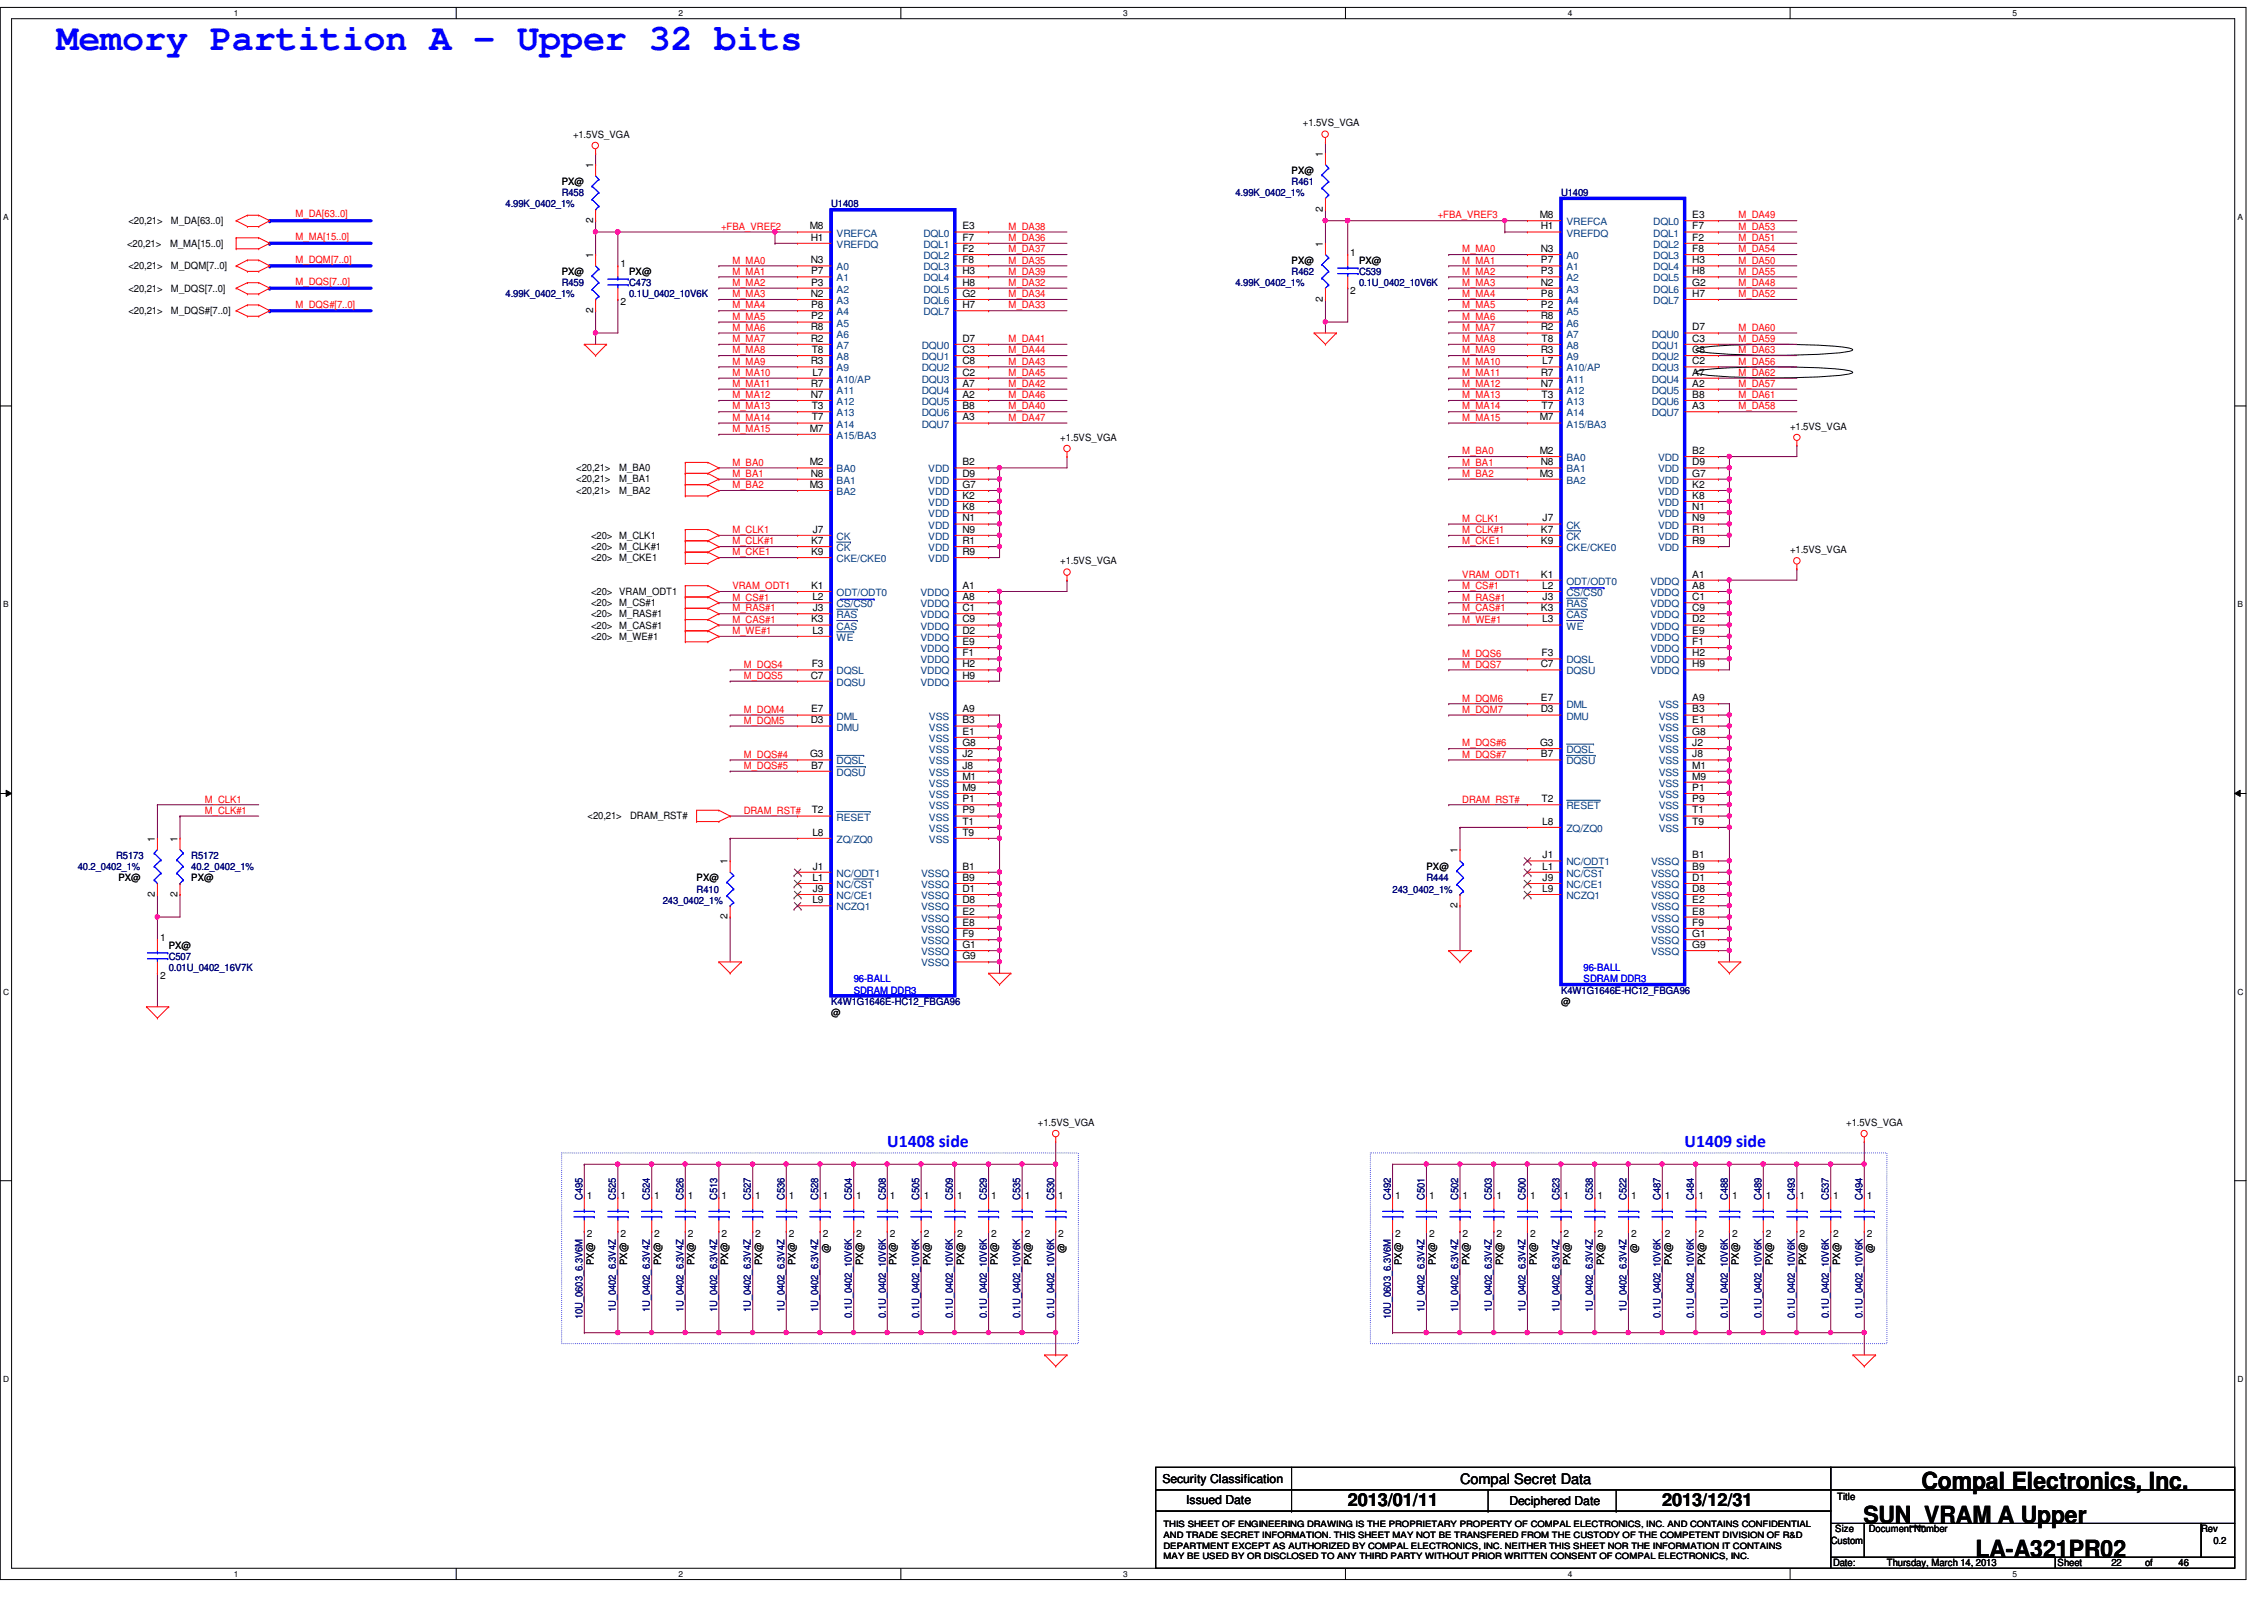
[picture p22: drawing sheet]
<svg xmlns="http://www.w3.org/2000/svg" width="297mm" height="210mm" viewBox="0 0 297 210" stroke-linecap="round" stroke-linejoin="round" font-family="sans-serif">
<defs><g id="words">
<text font-size="4.8" fill="#00f" x="7.4" y="6.5">Memory Partition A - Upper 32 bits</text>
<g font-size="3.1">
<text x="252.1" y="195.4">Compal Electronics, Inc.</text>
<text x="244.5" y="199.8">SUN_VRAM A Upper</text>
<text x="259.2" y="204.2">LA-A321PR02</text>
</g>
<g font-size="2.3" fill="#00f">
<text x="116.4" y="150.5">U1408 side</text>
<text x="221" y="150.5">U1409 side</text>
</g>
<g font-size="2.3">
<text x="176.8" y="197.6">2013/01/11</text>
<text x="218.1" y="197.6">2013/12/31</text>
</g>
<text font-size="1.9" x="191.6" y="194.6">Compal Secret Data</text>
<g font-size="1.6">
<text x="152.5" y="194.5">Security Classification</text>
<text x="155.6" y="197.3">Issued Date</text>
<text x="198" y="197.5">Deciphered Date</text>
</g>
<g font-size="1.3">
<text x="170.9" y="16.6">+1.5VS_VGA</text>
<text x="75.2" y="18.1">+1.5VS_VGA</text>
<text x="77.8" y="22.1" transform="rotate(-90 77.8 22.1)">1</text>
<text x="169.5" y="22.8">PX@</text>
<text x="173.6" y="20.6" transform="rotate(-90 173.6 20.6)">1</text>
<text x="16.8" y="29.4">&lt;20,21&gt;</text>
<text x="22.4" y="29.4">M_DA[63..0]</text>
<text x="73.7" y="24.3">PX@</text>
<text x="77.8" y="29.3" transform="rotate(-90 77.8 29.3)">2</text>
<text x="173.6" y="27.8" transform="rotate(-90 173.6 27.8)">2</text>
<text x="202" y="28.6">M8</text>
<text x="222" y="28.6">E3</text>
<text x="16.7" y="32.4">&lt;20,21&gt;</text>
<text x="16.8" y="35.3">&lt;20,21&gt;</text>
<text x="22.3" y="32.4">M_MA[15..0]</text>
<text x="22.4" y="35.3">M_DQM[7..0]</text>
<text x="77.8" y="33.9" transform="rotate(-90 77.8 33.9)">1</text>
<text x="81.4" y="35">1</text>
<text x="106.3" y="30.1">M8</text>
<text x="106.4" y="34.5">N3</text>
<text x="106.4" y="31.6">H1</text>
<text x="106.4" y="36">P7</text>
<text x="126.3" y="30.1">E3</text>
<text x="126.3" y="31.6">F7</text>
<text x="126.3" y="33.1">F2</text>
<text x="126.3" y="34.5">F8</text>
<text x="126.3" y="36">H3</text>
<text x="169.5" y="34.6">PX@</text>
<text x="173.6" y="32.4" transform="rotate(-90 173.6 32.4)">1</text>
<text x="177.2" y="33.6">1</text>
<text x="178.3" y="34.6">PX@</text>
<text x="202.1" y="33.1">N3</text>
<text x="202.1" y="30.1">H1</text>
<text x="202.2" y="36">P3</text>
<text x="202.2" y="34.5">P7</text>
<text x="222" y="30.1">F7</text>
<text x="222" y="31.6">F2</text>
<text x="222" y="33.1">F8</text>
<text x="222" y="34.5">H3</text>
<text x="222" y="36">H8</text>
<text x="16.8" y="41.2">&lt;20,21&gt;</text>
<text x="16.8" y="38.3">&lt;20,21&gt;</text>
<text x="22.4" y="41.2">M_DQS#[7..0]</text>
<text x="22.4" y="38.3">M_DQS[7..0]</text>
<text x="73.7" y="36.1">PX@</text>
<text x="77.8" y="41.1" transform="rotate(-90 77.8 41.1)">2</text>
<text x="81.4" y="40">2</text>
<text x="82.5" y="36.1">PX@</text>
<text x="106.4" y="38.9">N2</text>
<text x="106.4" y="37.5">P3</text>
<text x="106.4" y="40.4">P8</text>
<text x="106.4" y="41.9">P2</text>
<text x="126.3" y="37.5">H8</text>
<text x="126.3" y="38.9">G2</text>
<text x="126.3" y="40.4">H7</text>
<text x="173.6" y="39.6" transform="rotate(-90 173.6 39.6)">2</text>
<text x="177.2" y="38.5">2</text>
<text x="202.1" y="37.5">N2</text>
<text x="202.1" y="41.9">R8</text>
<text x="202.2" y="38.9">P8</text>
<text x="202.2" y="40.4">P2</text>
<text x="222" y="37.5">G2</text>
<text x="222" y="38.9">H7</text>
<text x="106.4" y="43.3">R8</text>
<text x="106.4" y="44.8">R2</text>
<text x="106.4" y="47.8">R3</text>
<text x="106.5" y="46.3">T8</text>
<text x="126.3" y="46.3">C3</text>
<text x="126.3" y="47.8">C8</text>
<text x="126.3" y="44.8">D7</text>
<text x="202.1" y="43.3">R2</text>
<text x="202.1" y="46.3">R3</text>
<text x="202.3" y="44.8">T8</text>
<text x="202.3" y="47.8">L7</text>
<text x="222" y="44.8">C3</text>
<text x="222" y="46.3">C8</text>
<text x="222" y="47.8">C2</text>
<text x="222" y="43.3">D7</text>
<text x="106.4" y="50.7">R7</text>
<text x="106.4" y="52.2">N7</text>
<text x="106.5" y="53.7">T3</text>
<text x="106.6" y="49.3">L7</text>
<text x="126.3" y="49.3">C2</text>
<text x="126.3" y="50.7">A7</text>
<text x="126.3" y="52.2">A2</text>
<text x="126.3" y="53.7">B8</text>
<text x="202.1" y="49.3">R7</text>
<text x="202.1" y="50.7">N7</text>
<text x="202.3" y="52.2">T3</text>
<text x="202.3" y="53.7">T7</text>
<text x="222" y="49.3">A7</text>
<text x="222" y="50.7">A2</text>
<text x="222" y="52.2">B8</text>
<text x="222" y="53.7">A3</text>
<text x="106.3" y="56.6">M7</text>
<text x="106.5" y="55.2">T7</text>
<text x="126.3" y="55.2">A3</text>
<text x="139.1" y="57.9">+1.5VS_VGA</text>
<text x="202" y="59.6">M2</text>
<text x="202" y="55.2">M7</text>
<text x="222" y="59.6">B2</text>
<text x="234.9" y="56.4">+1.5VS_VGA</text>
<text x="75.6" y="64.8">&lt;20,21&gt;</text>
<text x="75.6" y="63.3">&lt;20,21&gt;</text>
<text x="75.6" y="61.8">&lt;20,21&gt;</text>
<text x="81.2" y="64.8">M_BA2</text>
<text x="81.2" y="63.3">M_BA1</text>
<text x="81.2" y="61.8">M_BA0</text>
<text x="106.3" y="61">M2</text>
<text x="106.3" y="64">M3</text>
<text x="106.4" y="62.5">N8</text>
<text x="126.3" y="61">B2</text>
<text x="126.3" y="62.5">D9</text>
<text x="126.3" y="64">G7</text>
<text x="126.3" y="65.4">K2</text>
<text x="202" y="62.5">M3</text>
<text x="202.1" y="61">N8</text>
<text x="222" y="61">D9</text>
<text x="222" y="62.5">G7</text>
<text x="222" y="64">K2</text>
<text x="222" y="65.4">K8</text>
<text x="77.6" y="70.7">&lt;20&gt; M_CLK1</text>
<text x="106.4" y="71.4">K7</text>
<text x="106.6" y="69.9">J7</text>
<text x="126.3" y="66.9">K8</text>
<text x="126.3" y="68.4">N1</text>
<text x="126.3" y="69.9">N9</text>
<text x="126.3" y="71.4">R1</text>
<text x="202.2" y="71.4">K9</text>
<text x="202.2" y="69.9">K7</text>
<text x="202.4" y="68.4">J7</text>
<text x="222" y="66.9">N1</text>
<text x="222" y="68.4">N9</text>
<text x="222" y="69.9">R1</text>
<text x="222" y="71.4">R9</text>
<text x="77.6" y="73.6">&lt;20&gt; M_CKE1</text>
<text x="77.6" y="72.1">&lt;20&gt; M_CLK#1</text>
<text x="106.4" y="72.8">K9</text>
<text x="106.4" y="77.3">K1</text>
<text x="126.3" y="77.3">A1</text>
<text x="126.3" y="72.8">R9</text>
<text x="139.1" y="74">+1.5VS_VGA</text>
<text x="202.2" y="75.8">K1</text>
<text x="202.3" y="77.3">L2</text>
<text x="222" y="75.8">A1</text>
<text x="222" y="77.3">A8</text>
<text x="234.9" y="72.6">+1.5VS_VGA</text>
<text x="77.6" y="81">&lt;20&gt; M_RAS#1</text>
<text x="77.6" y="79.5">&lt;20&gt; M_CS#1</text>
<text x="77.6" y="83.9">&lt;20&gt; M_WE#1</text>
<text x="77.6" y="78">&lt;20&gt; VRAM_ODT1</text>
<text x="77.6" y="82.5">&lt;20&gt; M_CAS#1</text>
<text x="106.4" y="81.7">K3</text>
<text x="106.6" y="83.1">L3</text>
<text x="106.6" y="78.7">L2</text>
<text x="106.6" y="80.2">J3</text>
<text x="126.3" y="78.7">A8</text>
<text x="126.3" y="80.2">C1</text>
<text x="126.3" y="81.7">C9</text>
<text x="126.3" y="83.1">D2</text>
<text x="202.2" y="80.2">K3</text>
<text x="202.3" y="81.7">L3</text>
<text x="202.4" y="78.7">J3</text>
<text x="222" y="78.7">C1</text>
<text x="222" y="80.2">C9</text>
<text x="222" y="83.1">E9</text>
<text x="222" y="81.7">D2</text>
<text x="106.4" y="89">C7</text>
<text x="106.5" y="87.5">F3</text>
<text x="126.3" y="84.6">E9</text>
<text x="126.3" y="86.1">F1</text>
<text x="126.3" y="87.5">H2</text>
<text x="126.3" y="89">H9</text>
<text x="202.1" y="87.5">C7</text>
<text x="202.3" y="86.1">F3</text>
<text x="222" y="84.6">F1</text>
<text x="222" y="86.1">H2</text>
<text x="222" y="87.5">H9</text>
<text x="106.4" y="94.9">D3</text>
<text x="106.4" y="93.5">E7</text>
<text x="126.3" y="93.5">A9</text>
<text x="126.3" y="94.9">B3</text>
<text x="202.1" y="93.5">D3</text>
<text x="202.2" y="92">E7</text>
<text x="222" y="92">A9</text>
<text x="222" y="94.9">E1</text>
<text x="222" y="93.5">B3</text>
<text x="106.3" y="99.4">G3</text>
<text x="106.4" y="100.8">B7</text>
<text x="126.3" y="96.4">E1</text>
<text x="126.3" y="97.9">G8</text>
<text x="126.3" y="99.4">J2</text>
<text x="126.3" y="100.8">J8</text>
<text x="202.1" y="97.9">G3</text>
<text x="202.2" y="99.4">B7</text>
<text x="222" y="96.4">G8</text>
<text x="222" y="97.9">J2</text>
<text x="222" y="99.4">J8</text>
<text x="222" y="100.8">M1</text>
<text x="77.1" y="107.5">&lt;20,21&gt;</text>
<text x="82.7" y="107.5">DRAM_RST#</text>
<text x="106.5" y="106.7">T2</text>
<text x="126.3" y="102.3">M1</text>
<text x="126.3" y="103.8">M9</text>
<text x="126.3" y="105.2">P1</text>
<text x="126.3" y="106.7">P9</text>
<text x="202.3" y="105.2">T2</text>
<text x="222" y="102.3">M9</text>
<text x="222" y="103.8">P1</text>
<text x="222" y="105.2">P9</text>
<text x="222" y="106.7">T1</text>
<text x="20.3" y="110.4" transform="rotate(-90 20.3 110.4)">1</text>
<text x="23.3" y="110.4" transform="rotate(-90 23.3 110.4)">1</text>
<text x="95.5" y="113.4" transform="rotate(-90 95.5 113.4)">1</text>
<text x="106.6" y="109.6">L8</text>
<text x="126.3" y="108.2">T1</text>
<text x="126.3" y="109.6">T9</text>
<text x="191.2" y="111.9" transform="rotate(-90 191.2 111.9)">1</text>
<text x="202.3" y="108.2">L8</text>
<text x="202.4" y="112.6">J1</text>
<text x="222" y="112.6">B1</text>
<text x="222" y="108.2">T9</text>
<text x="15.5" y="115.6">PX@</text>
<text x="20.3" y="117.7" transform="rotate(-90 20.3 117.7)">2</text>
<text x="23.3" y="117.7" transform="rotate(-90 23.3 117.7)">2</text>
<text x="25.1" y="115.6">PX@</text>
<text x="91.4" y="115.6">PX@</text>
<text x="106.6" y="115.6">L1</text>
<text x="106.6" y="118.5">L9</text>
<text x="106.6" y="114.1">J1</text>
<text x="106.6" y="117">J9</text>
<text x="126.3" y="117">D1</text>
<text x="126.3" y="114.1">B1</text>
<text x="126.3" y="115.6">B9</text>
<text x="126.3" y="118.5">D8</text>
<text x="126.3" y="120">E2</text>
<text x="187.2" y="114.1">PX@</text>
<text x="191.2" y="119.1" transform="rotate(-90 191.2 119.1)">2</text>
<text x="202.3" y="114.1">L1</text>
<text x="202.3" y="117">L9</text>
<text x="202.4" y="115.6">J9</text>
<text x="222" y="115.6">D1</text>
<text x="222" y="114.1">B9</text>
<text x="222" y="117">D8</text>
<text x="222" y="118.5">E2</text>
<text x="222" y="120">E8</text>
<text x="21" y="123.4">1</text>
<text x="22.1" y="124.5">PX@</text>
<text x="95.5" y="120.6" transform="rotate(-90 95.5 120.6)">2</text>
<text x="126.3" y="121.5">E8</text>
<text x="126.3" y="122.9">F9</text>
<text x="126.3" y="124.4">G1</text>
<text x="126.3" y="125.9">G9</text>
<text x="222" y="121.5">F9</text>
<text x="222" y="122.9">G1</text>
<text x="222" y="124.4">G9</text>
<text x="21" y="128.4">2</text>
<text x="204.8" y="131.8">@</text>
<text x="109" y="133.3">@</text>
<text x="136.2" y="147.7">+1.5VS_VGA</text>
<text x="242.2" y="147.7">+1.5VS_VGA</text>
<text x="77" y="157.3">1</text>
<text x="81.4" y="157.3">1</text>
<text x="85.8" y="157.3">1</text>
<text x="90.3" y="157.3">1</text>
<text x="94.7" y="157.3">1</text>
<text x="99.1" y="157.3">1</text>
<text x="103.5" y="157.3">1</text>
<text x="107.9" y="157.3">1</text>
<text x="112.3" y="157.3">1</text>
<text x="116.8" y="157.3">1</text>
<text x="121.2" y="157.3">1</text>
<text x="125.6" y="157.3">1</text>
<text x="130" y="157.3">1</text>
<text x="134.4" y="157.3">1</text>
<text x="138.8" y="157.3">1</text>
<text x="183" y="157.3">1</text>
<text x="187.5" y="157.3">1</text>
<text x="191.9" y="157.3">1</text>
<text x="196.3" y="157.3">1</text>
<text x="200.7" y="157.3">1</text>
<text x="205.1" y="157.3">1</text>
<text x="209.6" y="157.3">1</text>
<text x="214" y="157.3">1</text>
<text x="218.4" y="157.3">1</text>
<text x="222.8" y="157.3">1</text>
<text x="227.2" y="157.3">1</text>
<text x="231.7" y="157.3">1</text>
<text x="236.1" y="157.3">1</text>
<text x="240.5" y="157.3">1</text>
<text x="244.9" y="157.3">1</text>
<text x="77" y="162.3">2</text>
<text x="77.9" y="166" transform="rotate(-90 77.9 166)">PX@</text>
<text x="81.4" y="162.3">2</text>
<text x="82.3" y="166" transform="rotate(-90 82.3 166)">PX@</text>
<text x="85.8" y="162.3">2</text>
<text x="86.7" y="166" transform="rotate(-90 86.7 166)">PX@</text>
<text x="90.3" y="162.3">2</text>
<text x="91.1" y="166" transform="rotate(-90 91.1 166)">PX@</text>
<text x="94.7" y="162.3">2</text>
<text x="95.5" y="166" transform="rotate(-90 95.5 166)">PX@</text>
<text x="99.1" y="162.3">2</text>
<text x="100" y="166" transform="rotate(-90 100 166)">PX@</text>
<text x="103.5" y="162.3">2</text>
<text x="104.4" y="166" transform="rotate(-90 104.4 166)">PX@</text>
<text x="107.9" y="162.3">2</text>
<text x="108.8" y="164.4" transform="rotate(-90 108.8 164.4)">@</text>
<text x="112.3" y="162.3">2</text>
<text x="113.2" y="166" transform="rotate(-90 113.2 166)">PX@</text>
<text x="116.8" y="162.3">2</text>
<text x="117.6" y="166" transform="rotate(-90 117.6 166)">PX@</text>
<text x="121.2" y="162.3">2</text>
<text x="122.1" y="166" transform="rotate(-90 122.1 166)">PX@</text>
<text x="125.6" y="162.3">2</text>
<text x="126.5" y="166" transform="rotate(-90 126.5 166)">PX@</text>
<text x="130" y="162.3">2</text>
<text x="130.9" y="166" transform="rotate(-90 130.9 166)">PX@</text>
<text x="134.4" y="162.3">2</text>
<text x="135.3" y="166" transform="rotate(-90 135.3 166)">PX@</text>
<text x="138.8" y="162.3">2</text>
<text x="139.7" y="164.4" transform="rotate(-90 139.7 164.4)">@</text>
<text x="183" y="162.3">2</text>
<text x="183.9" y="166" transform="rotate(-90 183.9 166)">PX@</text>
<text x="187.5" y="162.3">2</text>
<text x="188.4" y="166" transform="rotate(-90 188.4 166)">PX@</text>
<text x="191.9" y="162.3">2</text>
<text x="192.8" y="166" transform="rotate(-90 192.8 166)">PX@</text>
<text x="196.3" y="162.3">2</text>
<text x="197.2" y="166" transform="rotate(-90 197.2 166)">PX@</text>
<text x="200.7" y="162.3">2</text>
<text x="201.6" y="166" transform="rotate(-90 201.6 166)">PX@</text>
<text x="205.1" y="162.3">2</text>
<text x="206" y="166" transform="rotate(-90 206 166)">PX@</text>
<text x="209.6" y="162.3">2</text>
<text x="210.5" y="166" transform="rotate(-90 210.5 166)">PX@</text>
<text x="214" y="162.3">2</text>
<text x="214.9" y="164.4" transform="rotate(-90 214.9 164.4)">@</text>
<text x="218.4" y="162.3">2</text>
<text x="219.3" y="166" transform="rotate(-90 219.3 166)">PX@</text>
<text x="222.8" y="162.3">2</text>
<text x="223.7" y="166" transform="rotate(-90 223.7 166)">PX@</text>
<text x="227.2" y="162.3">2</text>
<text x="228.1" y="166" transform="rotate(-90 228.1 166)">PX@</text>
<text x="231.7" y="162.3">2</text>
<text x="232.6" y="166" transform="rotate(-90 232.6 166)">PX@</text>
<text x="236.1" y="162.3">2</text>
<text x="237" y="166" transform="rotate(-90 237 166)">PX@</text>
<text x="240.5" y="162.3">2</text>
<text x="241.4" y="166" transform="rotate(-90 241.4 166)">PX@</text>
<text x="244.9" y="162.3">2</text>
<text x="245.8" y="164.4" transform="rotate(-90 245.8 164.4)">@</text>
<text x="241" y="196.8">Title</text>
<text x="240.2" y="202.5">Custom</text>
<text x="240.8" y="201">Size</text>
<text x="245.2" y="201">Document Number</text>
<text x="288.8" y="201">Rev</text>
<text x="290.4" y="202.5">0.2</text>
<text x="240.5" y="205.5">Date:</text>
<text x="247.6" y="205.5">Thursday, March 14, 2013</text>
<text x="270" y="205.5">Sheet</text>
<text x="277" y="205.5">22</text>
<text x="281.4" y="205.5">of</text>
<text x="285.8" y="205.5">46</text>
</g>
<g font-size="1.3" fill="#f00">
<text x="38.8" y="28.5">M_DA[63..0]</text>
<text x="188.6" y="28.7">+FBA_VREF3</text>
<text x="228.1" y="28.7">M_DA49</text>
<text x="38.8" y="34.5">M_DQM[7..0]</text>
<text x="38.8" y="31.5">M_MA[15..0]</text>
<text x="94.6" y="30.1">+FBA_VREF2</text>
<text x="96.1" y="34.6">M_MA0</text>
<text x="132.3" y="34.6">M_DA35</text>
<text x="132.3" y="31.6">M_DA36</text>
<text x="132.3" y="33.1">M_DA37</text>
<text x="132.3" y="30.1">M_DA38</text>
<text x="191.9" y="33.1">M_MA0</text>
<text x="191.9" y="34.6">M_MA1</text>
<text x="228.1" y="30.1">M_DA53</text>
<text x="228.1" y="33.1">M_DA54</text>
<text x="228.1" y="31.6">M_DA51</text>
<text x="228.1" y="34.6">M_DA50</text>
<text x="38.8" y="37.4">M_DQS[7..0]</text>
<text x="38.8" y="40.3">M_DQS#[7..0]</text>
<text x="96.1" y="39">M_MA3</text>
<text x="96.1" y="37.5">M_MA2</text>
<text x="96.1" y="42">M_MA5</text>
<text x="96.1" y="40.5">M_MA4</text>
<text x="96.1" y="36">M_MA1</text>
<text x="132.3" y="36">M_DA39</text>
<text x="132.3" y="37.5">M_DA32</text>
<text x="132.3" y="39">M_DA34</text>
<text x="132.3" y="40.5">M_DA33</text>
<text x="191.9" y="39">M_MA4</text>
<text x="191.9" y="42">M_MA6</text>
<text x="191.9" y="36">M_MA2</text>
<text x="191.9" y="40.5">M_MA5</text>
<text x="191.9" y="37.5">M_MA3</text>
<text x="228.1" y="39">M_DA52</text>
<text x="228.1" y="36">M_DA55</text>
<text x="228.1" y="37.5">M_DA48</text>
<text x="96.1" y="44.9">M_MA7</text>
<text x="96.1" y="47.8">M_MA9</text>
<text x="96.1" y="46.4">M_MA8</text>
<text x="96.1" y="43.4">M_MA6</text>
<text x="132.3" y="44.9">M_DA41</text>
<text x="132.3" y="46.4">M_DA44</text>
<text x="132.3" y="47.8">M_DA43</text>
<text x="191.9" y="47.8">M_MA10</text>
<text x="191.9" y="43.4">M_MA7</text>
<text x="191.9" y="46.4">M_MA9</text>
<text x="191.9" y="44.9">M_MA8</text>
<text x="228.1" y="43.4">M_DA60</text>
<text x="228.1" y="44.9">M_DA59</text>
<text x="228.1" y="47.8">M_DA56</text>
<text x="228.1" y="46.4">M_DA63</text>
<text x="96.1" y="52.2">M_MA12</text>
<text x="96.1" y="53.7">M_MA13</text>
<text x="96.1" y="50.8">M_MA11</text>
<text x="96.1" y="49.3">M_MA10</text>
<text x="132.3" y="53.7">M_DA40</text>
<text x="132.3" y="50.8">M_DA42</text>
<text x="132.3" y="49.3">M_DA45</text>
<text x="132.3" y="52.2">M_DA46</text>
<text x="191.9" y="49.3">M_MA11</text>
<text x="191.9" y="52.2">M_MA13</text>
<text x="191.9" y="50.8">M_MA12</text>
<text x="191.9" y="53.7">M_MA14</text>
<text x="228.1" y="50.8">M_DA57</text>
<text x="228.1" y="52.2">M_DA61</text>
<text x="228.1" y="53.7">M_DA58</text>
<text x="228.1" y="49.3">M_DA62</text>
<text x="96.1" y="55.2">M_MA14</text>
<text x="96.1" y="56.7">M_MA15</text>
<text x="132.3" y="55.2">M_DA47</text>
<text x="191.9" y="59.6">M_BA0</text>
<text x="191.9" y="55.2">M_MA15</text>
<text x="96.1" y="62.6">M_BA1</text>
<text x="96.1" y="61.1">M_BA0</text>
<text x="96.1" y="64.1">M_BA2</text>
<text x="191.9" y="62.6">M_BA2</text>
<text x="191.9" y="61.1">M_BA1</text>
<text x="96.1" y="71.4">M_CLK#1</text>
<text x="96.1" y="69.9">M_CLK1</text>
<text x="191.9" y="71.4">M_CKE1</text>
<text x="191.9" y="69.9">M_CLK#1</text>
<text x="191.9" y="68.5">M_CLK1</text>
<text x="96.1" y="77.3">VRAM_ODT1</text>
<text x="96.1" y="72.9">M_CKE1</text>
<text x="191.9" y="75.8">VRAM_ODT1</text>
<text x="191.9" y="77.3">M_CS#1</text>
<text x="96.1" y="83.2">M_WE#1</text>
<text x="96.1" y="81.7">M_CAS#1</text>
<text x="96.1" y="80.2">M_RAS#1</text>
<text x="96.1" y="78.8">M_CS#1</text>
<text x="191.9" y="78.8">M_RAS#1</text>
<text x="191.9" y="80.2">M_CAS#1</text>
<text x="191.9" y="81.7">M_WE#1</text>
<text x="97.6" y="87.6">M_DQS4</text>
<text x="97.6" y="89.1">M_DQS5</text>
<text x="191.9" y="87.6">M_DQS7</text>
<text x="191.9" y="86.1">M_DQS6</text>
<text x="97.6" y="95">M_DQM5</text>
<text x="97.6" y="93.5">M_DQM4</text>
<text x="191.9" y="93.5">M_DQM7</text>
<text x="191.9" y="92">M_DQM6</text>
<text x="97.6" y="100.9">M_DQS#5</text>
<text x="97.6" y="99.4">M_DQS#4</text>
<text x="191.9" y="99.4">M_DQS#7</text>
<text x="191.9" y="97.9">M_DQS#6</text>
<text x="26.9" y="106.8">M_CLK#1</text>
<text x="26.9" y="105.3">M_CLK1</text>
<text x="97.6" y="106.8">DRAM_RST#</text>
<text x="191.9" y="105.3">DRAM_RST#</text>
</g>
<g font-size="1.3" fill="#000080">
<text x="66.3" y="27.2">4.99K_0402_1%</text>
<text x="73.7" y="25.7">R458</text>
<text x="109" y="27.2">U1408</text>
<text x="162.1" y="25.7">4.99K_0402_1%</text>
<text x="169.5" y="24.3">R461</text>
<text x="204.8" y="25.7">U1409</text>
<text x="66.3" y="39">4.99K_0402_1%</text>
<text x="73.7" y="37.5">R459</text>
<text x="82.5" y="37.5">C473</text>
<text x="82.5" y="39">0.1U_0402_10V6K</text>
<text x="162.1" y="37.5">4.99K_0402_1%</text>
<text x="169.5" y="36.1">R462</text>
<text x="178.3" y="36.1">C539</text>
<text x="178.3" y="37.5">0.1U_0402_10V6K</text>
<text x="15.2" y="112.6">R5173</text>
<text x="25.1" y="112.6">R5172</text>
<text x="10.2" y="114.1">40.2_0402_1%</text>
<text x="25.1" y="114.1">40.2_0402_1%</text>
<text x="86.9" y="118.5">243_0402_1%</text>
<text x="91.4" y="117.1">R410</text>
<text x="182.7" y="117.1">243_0402_1%</text>
<text x="187.2" y="115.6">R444</text>
<text x="22.1" y="125.9">C507</text>
<text x="22.1" y="127.4">0.01U_0402_16V7K</text>
<text x="109" y="131.8">K4W1G1646E-HC12_FBGA96</text>
<text x="204.8" y="130.3">K4W1G1646E-HC12_FBGA96</text>
<text x="76.4" y="157.4" transform="rotate(-90 76.4 157.4)">C495</text>
<text x="80.8" y="157.4" transform="rotate(-90 80.8 157.4)">C525</text>
<text x="85.3" y="157.4" transform="rotate(-90 85.3 157.4)">C524</text>
<text x="89.7" y="157.4" transform="rotate(-90 89.7 157.4)">C526</text>
<text x="94.1" y="157.4" transform="rotate(-90 94.1 157.4)">C513</text>
<text x="98.5" y="157.4" transform="rotate(-90 98.5 157.4)">C527</text>
<text x="102.9" y="157.4" transform="rotate(-90 102.9 157.4)">C536</text>
<text x="107.4" y="157.4" transform="rotate(-90 107.4 157.4)">C528</text>
<text x="111.8" y="157.4" transform="rotate(-90 111.8 157.4)">C504</text>
<text x="116.2" y="157.4" transform="rotate(-90 116.2 157.4)">C508</text>
<text x="120.6" y="157.4" transform="rotate(-90 120.6 157.4)">C505</text>
<text x="125" y="157.4" transform="rotate(-90 125 157.4)">C509</text>
<text x="129.5" y="157.4" transform="rotate(-90 129.5 157.4)">C529</text>
<text x="133.9" y="157.4" transform="rotate(-90 133.9 157.4)">C535</text>
<text x="138.3" y="157.4" transform="rotate(-90 138.3 157.4)">C530</text>
<text x="182.5" y="157.4" transform="rotate(-90 182.5 157.4)">C492</text>
<text x="186.9" y="157.4" transform="rotate(-90 186.9 157.4)">C501</text>
<text x="191.3" y="157.4" transform="rotate(-90 191.3 157.4)">C502</text>
<text x="195.7" y="157.4" transform="rotate(-90 195.7 157.4)">C503</text>
<text x="200.1" y="157.4" transform="rotate(-90 200.1 157.4)">C500</text>
<text x="204.6" y="157.4" transform="rotate(-90 204.6 157.4)">C523</text>
<text x="209" y="157.4" transform="rotate(-90 209 157.4)">C538</text>
<text x="213.4" y="157.4" transform="rotate(-90 213.4 157.4)">C522</text>
<text x="217.8" y="157.4" transform="rotate(-90 217.8 157.4)">C487</text>
<text x="222.2" y="157.4" transform="rotate(-90 222.2 157.4)">C484</text>
<text x="226.7" y="157.4" transform="rotate(-90 226.7 157.4)">C488</text>
<text x="231.1" y="157.4" transform="rotate(-90 231.1 157.4)">C489</text>
<text x="235.5" y="157.4" transform="rotate(-90 235.5 157.4)">C493</text>
<text x="239.9" y="157.4" transform="rotate(-90 239.9 157.4)">C537</text>
<text x="244.3" y="157.4" transform="rotate(-90 244.3 157.4)">C494</text>
<text x="76.4" y="173.1" transform="rotate(-90 76.4 173.1)">10U_0603_6.3V6M</text>
<text x="80.8" y="172.2" transform="rotate(-90 80.8 172.2)">1U_0402_6.3V4Z</text>
<text x="85.3" y="172.2" transform="rotate(-90 85.3 172.2)">1U_0402_6.3V4Z</text>
<text x="89.7" y="172.2" transform="rotate(-90 89.7 172.2)">1U_0402_6.3V4Z</text>
<text x="94.1" y="172.2" transform="rotate(-90 94.1 172.2)">1U_0402_6.3V4Z</text>
<text x="98.5" y="172.2" transform="rotate(-90 98.5 172.2)">1U_0402_6.3V4Z</text>
<text x="102.9" y="172.2" transform="rotate(-90 102.9 172.2)">1U_0402_6.3V4Z</text>
<text x="107.4" y="172.2" transform="rotate(-90 107.4 172.2)">1U_0402_6.3V4Z</text>
<text x="111.8" y="172.9" transform="rotate(-90 111.8 172.9)">0.1U_0402_10V6K</text>
<text x="116.2" y="172.9" transform="rotate(-90 116.2 172.9)">0.1U_0402_10V6K</text>
<text x="120.6" y="172.9" transform="rotate(-90 120.6 172.9)">0.1U_0402_10V6K</text>
<text x="125" y="172.9" transform="rotate(-90 125 172.9)">0.1U_0402_10V6K</text>
<text x="129.5" y="172.9" transform="rotate(-90 129.5 172.9)">0.1U_0402_10V6K</text>
<text x="133.9" y="172.9" transform="rotate(-90 133.9 172.9)">0.1U_0402_10V6K</text>
<text x="138.3" y="172.9" transform="rotate(-90 138.3 172.9)">0.1U_0402_10V6K</text>
<text x="182.5" y="173.1" transform="rotate(-90 182.5 173.1)">10U_0603_6.3V6M</text>
<text x="186.9" y="172.2" transform="rotate(-90 186.9 172.2)">1U_0402_6.3V4Z</text>
<text x="191.3" y="172.2" transform="rotate(-90 191.3 172.2)">1U_0402_6.3V4Z</text>
<text x="195.7" y="172.2" transform="rotate(-90 195.7 172.2)">1U_0402_6.3V4Z</text>
<text x="200.1" y="172.2" transform="rotate(-90 200.1 172.2)">1U_0402_6.3V4Z</text>
<text x="204.6" y="172.2" transform="rotate(-90 204.6 172.2)">1U_0402_6.3V4Z</text>
<text x="209" y="172.2" transform="rotate(-90 209 172.2)">1U_0402_6.3V4Z</text>
<text x="213.4" y="172.2" transform="rotate(-90 213.4 172.2)">1U_0402_6.3V4Z</text>
<text x="217.8" y="172.9" transform="rotate(-90 217.8 172.9)">0.1U_0402_10V6K</text>
<text x="222.2" y="172.9" transform="rotate(-90 222.2 172.9)">0.1U_0402_10V6K</text>
<text x="226.7" y="172.9" transform="rotate(-90 226.7 172.9)">0.1U_0402_10V6K</text>
<text x="231.1" y="172.9" transform="rotate(-90 231.1 172.9)">0.1U_0402_10V6K</text>
<text x="235.5" y="172.9" transform="rotate(-90 235.5 172.9)">0.1U_0402_10V6K</text>
<text x="239.9" y="172.9" transform="rotate(-90 239.9 172.9)">0.1U_0402_10V6K</text>
<text x="244.3" y="172.9" transform="rotate(-90 244.3 172.9)">0.1U_0402_10V6K</text>
</g>
<g font-size="1.3" fill="#004080">
<text x="205.5" y="29.5">VREFCA</text>
<text x="216.9" y="29.5">DQL0</text>
<text x="109.8" y="31">VREFCA</text>
<text x="109.8" y="35.5">A0</text>
<text x="109.8" y="32.5">VREFDQ</text>
<text x="121.2" y="31">DQL0</text>
<text x="121.2" y="32.5">DQL1</text>
<text x="121.2" y="34">DQL2</text>
<text x="121.2" y="35.5">DQL3</text>
<text x="205.5" y="34">A0</text>
<text x="205.5" y="35.5">A1</text>
<text x="205.5" y="31">VREFDQ</text>
<text x="216.9" y="31">DQL1</text>
<text x="216.9" y="32.5">DQL2</text>
<text x="216.9" y="34">DQL3</text>
<text x="216.9" y="35.5">DQL4</text>
<text x="109.8" y="38.4">A2</text>
<text x="109.8" y="39.9">A3</text>
<text x="109.8" y="41.4">A4</text>
<text x="109.8" y="36.9">A1</text>
<text x="121.2" y="36.9">DQL4</text>
<text x="121.2" y="38.4">DQL5</text>
<text x="121.2" y="39.9">DQL6</text>
<text x="121.2" y="41.4">DQL7</text>
<text x="205.5" y="36.9">A2</text>
<text x="205.5" y="38.4">A3</text>
<text x="205.5" y="39.9">A4</text>
<text x="205.5" y="41.4">A5</text>
<text x="216.9" y="36.9">DQL5</text>
<text x="216.9" y="38.4">DQL6</text>
<text x="216.9" y="39.9">DQL7</text>
<text x="109.8" y="42.8">A5</text>
<text x="109.8" y="44.3">A6</text>
<text x="109.8" y="45.8">A7</text>
<text x="109.8" y="47.2">A8</text>
<text x="120.9" y="47.2">DQU1</text>
<text x="120.9" y="45.8">DQU0</text>
<text x="205.5" y="42.8">A6</text>
<text x="205.5" y="44.3">A7</text>
<text x="205.5" y="45.8">A8</text>
<text x="205.5" y="47.2">A9</text>
<text x="216.7" y="45.8">DQU1</text>
<text x="216.7" y="47.2">DQU2</text>
<text x="216.7" y="44.3">DQU0</text>
<text x="109.8" y="48.7">A9</text>
<text x="109.8" y="50.2">A10/AP</text>
<text x="109.8" y="51.6">A11</text>
<text x="109.8" y="53.1">A12</text>
<text x="120.9" y="48.7">DQU2</text>
<text x="120.9" y="50.2">DQU3</text>
<text x="120.9" y="51.6">DQU4</text>
<text x="120.9" y="53.1">DQU5</text>
<text x="205.5" y="48.7">A10/AP</text>
<text x="205.5" y="50.2">A11</text>
<text x="205.5" y="51.6">A12</text>
<text x="205.5" y="53.1">A13</text>
<text x="216.7" y="48.7">DQU3</text>
<text x="216.7" y="50.2">DQU4</text>
<text x="216.7" y="51.6">DQU5</text>
<text x="216.7" y="53.1">DQU6</text>
<text x="109.8" y="54.6">A13</text>
<text x="109.8" y="56.1">A14</text>
<text x="109.8" y="57.6">A15/BA3</text>
<text x="120.9" y="54.6">DQU6</text>
<text x="120.9" y="56.1">DQU7</text>
<text x="205.5" y="54.6">A14</text>
<text x="205.5" y="56.1">A15/BA3</text>
<text x="216.7" y="54.6">DQU7</text>
<text x="109.8" y="62">BA0</text>
<text x="109.8" y="63.5">BA1</text>
<text x="109.8" y="64.9">BA2</text>
<text x="121.8" y="62">VDD</text>
<text x="121.8" y="63.5">VDD</text>
<text x="121.8" y="64.9">VDD</text>
<text x="205.5" y="60.5">BA0</text>
<text x="205.5" y="62">BA1</text>
<text x="205.5" y="63.5">BA2</text>
<text x="217.5" y="60.5">VDD</text>
<text x="217.5" y="62">VDD</text>
<text x="217.5" y="63.5">VDD</text>
<text x="217.5" y="64.9">VDD</text>
<text x="109.8" y="70.8">CK</text>
<text x="121.8" y="66.4">VDD</text>
<text x="121.8" y="67.9">VDD</text>
<text x="121.8" y="69.3">VDD</text>
<text x="121.8" y="70.8">VDD</text>
<text x="205.5" y="69.3">CK</text>
<text x="205.5" y="70.8">CK</text>
<text x="217.5" y="66.4">VDD</text>
<text x="217.5" y="67.9">VDD</text>
<text x="217.5" y="69.3">VDD</text>
<text x="217.5" y="70.8">VDD</text>
<text x="109.8" y="73.7">CKE/CKE0</text>
<text x="109.8" y="72.3">CK</text>
<text x="121.8" y="72.3">VDD</text>
<text x="121.8" y="73.7">VDD</text>
<text x="205.5" y="72.3">CKE/CKE0</text>
<text x="205.5" y="76.7">ODT/ODT0</text>
<text x="216.5" y="76.7">VDDQ</text>
<text x="217.5" y="72.3">VDD</text>
<text x="109.8" y="81.1">RAS</text>
<text x="109.8" y="82.6">CAS</text>
<text x="109.8" y="79.7">CS/CS0</text>
<text x="109.8" y="78.2">ODT/ODT0</text>
<text x="120.8" y="78.2">VDDQ</text>
<text x="120.8" y="79.7">VDDQ</text>
<text x="120.8" y="81.1">VDDQ</text>
<text x="120.8" y="82.6">VDDQ</text>
<text x="205.5" y="82.6">WE</text>
<text x="205.5" y="79.7">RAS</text>
<text x="205.5" y="81.1">CAS</text>
<text x="205.5" y="78.2">CS/CS0</text>
<text x="216.5" y="78.2">VDDQ</text>
<text x="216.5" y="79.7">VDDQ</text>
<text x="216.5" y="81.1">VDDQ</text>
<text x="216.5" y="82.6">VDDQ</text>
<text x="109.8" y="84.1">WE</text>
<text x="109.8" y="88.5">DQSL</text>
<text x="109.8" y="90">DQSU</text>
<text x="120.8" y="85.6">VDDQ</text>
<text x="120.8" y="87">VDDQ</text>
<text x="120.8" y="88.5">VDDQ</text>
<text x="120.8" y="90">VDDQ</text>
<text x="120.8" y="84.1">VDDQ</text>
<text x="205.5" y="87">DQSL</text>
<text x="205.5" y="88.5">DQSU</text>
<text x="216.5" y="84.1">VDDQ</text>
<text x="216.5" y="85.6">VDDQ</text>
<text x="216.5" y="87">VDDQ</text>
<text x="216.5" y="88.5">VDDQ</text>
<text x="109.8" y="95.8">DMU</text>
<text x="109.8" y="94.4">DML</text>
<text x="121.9" y="94.4">VSS</text>
<text x="121.9" y="95.8">VSS</text>
<text x="205.5" y="94.4">DMU</text>
<text x="205.5" y="92.9">DML</text>
<text x="217.6" y="92.9">VSS</text>
<text x="217.6" y="95.8">VSS</text>
<text x="217.6" y="94.4">VSS</text>
<text x="109.8" y="101.8">DQSU</text>
<text x="109.8" y="100.3">DQSL</text>
<text x="121.9" y="97.3">VSS</text>
<text x="121.9" y="98.8">VSS</text>
<text x="121.9" y="100.3">VSS</text>
<text x="121.9" y="101.8">VSS</text>
<text x="205.5" y="100.3">DQSU</text>
<text x="205.5" y="98.8">DQSL</text>
<text x="217.6" y="97.3">VSS</text>
<text x="217.6" y="98.8">VSS</text>
<text x="217.6" y="100.3">VSS</text>
<text x="217.6" y="101.8">VSS</text>
<text x="109.8" y="107.7">RESET</text>
<text x="121.9" y="103.2">VSS</text>
<text x="121.9" y="104.7">VSS</text>
<text x="121.9" y="106.2">VSS</text>
<text x="121.9" y="107.7">VSS</text>
<text x="205.5" y="106.2">RESET</text>
<text x="217.6" y="103.2">VSS</text>
<text x="217.6" y="104.7">VSS</text>
<text x="217.6" y="106.2">VSS</text>
<text x="217.6" y="107.7">VSS</text>
<text x="109.8" y="110.6">ZQ/ZQ0</text>
<text x="121.9" y="109.1">VSS</text>
<text x="121.9" y="110.6">VSS</text>
<text x="205.5" y="113.5">NC/ODT1</text>
<text x="205.5" y="109.1">ZQ/ZQ0</text>
<text x="216.6" y="113.5">VSSQ</text>
<text x="217.6" y="109.1">VSS</text>
<text x="109.8" y="115">NC/ODT1</text>
<text x="109.8" y="116.5">NC/CS1</text>
<text x="109.8" y="117.9">NC/CE1</text>
<text x="109.8" y="119.4">NCZQ1</text>
<text x="120.9" y="117.9">VSSQ</text>
<text x="120.9" y="115">VSSQ</text>
<text x="120.9" y="116.5">VSSQ</text>
<text x="120.9" y="119.4">VSSQ</text>
<text x="205.5" y="115">NC/CS1</text>
<text x="205.5" y="116.5">NC/CE1</text>
<text x="205.5" y="117.9">NCZQ1</text>
<text x="216.6" y="116.5">VSSQ</text>
<text x="216.6" y="115">VSSQ</text>
<text x="216.6" y="117.9">VSSQ</text>
<text x="216.6" y="119.4">VSSQ</text>
<text x="120.9" y="120.9">VSSQ</text>
<text x="120.9" y="122.4">VSSQ</text>
<text x="120.9" y="123.9">VSSQ</text>
<text x="120.9" y="125.3">VSSQ</text>
<text x="216.6" y="120.9">VSSQ</text>
<text x="216.6" y="122.4">VSSQ</text>
<text x="216.6" y="123.9">VSSQ</text>
<text x="216.6" y="125.3">VSSQ</text>
<text x="120.9" y="126.8">VSSQ</text>
</g>
<g font-size="1.3" fill="#00f">
<text x="112" y="128.9">96-BALL</text>
<text x="112" y="130.3">SDRAM DDR3</text>
<text x="207.8" y="127.4">96-BALL</text>
<text x="207.8" y="128.9">SDRAM DDR3</text>
</g>
<g font-size="1.1">
<text x="30.7" y="2.1">1</text>
<text x="89" y="2.1">2</text>
<text x="147.4" y="2.1">3</text>
<text x="205.7" y="2.1">4</text>
<text x="264" y="2.1">5</text>
<text x=".4" y="28.8">A</text>
<text x="293.6" y="28.8">A</text>
<text x=".4" y="79.6">B</text>
<text x="293.6" y="79.6">B</text>
<text x=".4" y="130.5">C</text>
<text x="293.6" y="130.5">C</text>
<text x=".4" y="181.3">D</text>
<text x="293.6" y="181.3">D</text>
<text x="152.7" y="203.2">DEPARTMENT EXCEPT AS AUTHORIZED BY COMPAL ELECTRONICS, INC. NEITHER THIS SHEET NOR THE INFORMATION IT CONTAINS</text>
<text x="152.7" y="201.8">AND TRADE SECRET INFORMATION. THIS SHEET MAY NOT BE TRANSFERED FROM THE CUSTODY OF THE COMPETENT DIVISION OF R&amp;D</text>
<text x="152.7" y="200.4">THIS SHEET OF ENGINEERING DRAWING IS THE PROPRIETARY PROPERTY OF COMPAL ELECTRONICS, INC. AND CONTAINS CONFIDENTIAL</text>
<text x="30.7" y="206.9">1</text>
<text x="89" y="206.9">2</text>
<text x="147.4" y="206.9">3</text>
<text x="152.6" y="204.6">MAY BE USED BY OR DISCLOSED TO ANY THIRD PARTY WITHOUT PRIOR WRITTEN CONSENT OF COMPAL ELECTRONICS, INC.</text>
<text x="205.7" y="206.9">4</text>
<text x="264" y="206.9">5</text>
</g>
</g></defs>
<path d="M0 1h294.7v206.2h-294.7zM1.5 2.5h291.7v203.2h-291.7z" fill="none" stroke="#000" stroke-width=".13"/>
<g fill="#fff">
<path d="M30.7 1.1h.6v1.2h-.6z"/>
<path d="M30.7 205.9h.6v1.2h-.6z"/>
</g>
<path d="M59.9 1v1.5M59.9 205.7v1.5" fill="none" stroke="#000" stroke-width=".13"/>
<g fill="#fff">
<path d="M89 1.1h.6v1.2h-.6z"/>
<path d="M89 205.9h.6v1.2h-.6z"/>
</g>
<path d="M118.2 1v1.5M118.2 205.7v1.5" fill="none" stroke="#000" stroke-width=".13"/>
<g fill="#fff">
<path d="M147.4 1.1h.6v1.2h-.6z"/>
<path d="M147.4 205.9h.6v1.2h-.6z"/>
</g>
<path d="M176.5 1v1.5M176.5 205.7v1.5" fill="none" stroke="#000" stroke-width=".13"/>
<g fill="#fff">
<path d="M205.7 1.1h.6v1.2h-.6z"/>
<path d="M205.7 205.9h.6v1.2h-.6z"/>
</g>
<path d="M234.9 1v1.5M234.9 205.7v1.5" fill="none" stroke="#000" stroke-width=".13"/>
<g fill="#fff">
<path d="M264 1.1h.6v1.2h-.6z"/>
<path d="M264 205.9h.6v1.2h-.6z"/>
<path d="M.4 27.9h.7v1.1h-.7z"/>
<path d="M293.6 27.9h.7v1.1h-.7z"/>
<path d="M.4 78.7h.7v1.1h-.7z"/>
<path d="M293.6 78.7h.7v1.1h-.7z"/>
</g>
<path d="M0 53.3h1.5M293.2 53.3h1.5" fill="none" stroke="#000" stroke-width=".13"/>
<g fill="#fff">
<path d="M.4 129.5h.8v1.2h-.8z"/>
<path d="M293.6 129.5h.7v1.2h-.7z"/>
</g>
<path d="M0 104.1h1.5M.8 103.7l.7 .4-.7 .4zM293.2 104.1l.7-.4v.8zM293.2 104.1h1.5" fill="none" stroke="#000" stroke-width=".13"/>
<path d="M.8 103.7l.7 .4-.7 .4zM293.2 104.1l.7-.4v.8z" fill="#000"/>
<g fill="#fff">
<path d="M.4 180.3h.8v1.2h-.8z"/>
<path d="M293.6 180.3h.7v1.2h-.7z"/>
</g>
<path d="M222.5 45.9a3.5 3.5 0 0 1 2-.4 115.8 115.8 0 0 1 17.4 0l1 .3 .2 .1a3.9 3.9 0 0 1-2 .4 101 101 0 0 1-18.1-.2zM222.5 48.9a3.5 3.5 0 0 1 2-.5 115.8 115.8 0 0 1 17.4 .1l1 .2 .2 .2a3.9 3.9 0 0 1-2 .4 101 101 0 0 1-18.1-.2zM0 154.9h1.5M293.2 154.9h1.5" fill="none" stroke="#000" stroke-width=".13"/>
<path d="M73.7 151.3h67.8v25h-67.8zM179.8 151.3h67.8v25h-67.8z" fill="none" stroke="#00f" stroke-width=".13" stroke-dasharray="0 .3"/>
<path d="M35.4 29h13.3" fill="none" stroke="#00f" stroke-width=".42"/>
<circle cx="35.4" cy="29" r=".21" fill="#00f"/>
<path d="M35.4 34.9h13.3" fill="none" stroke="#00f" stroke-width=".42"/>
<circle cx="35.4" cy="34.9" r=".21" fill="#00f"/>
<path d="M35.4 37.8h13.3" fill="none" stroke="#00f" stroke-width=".42"/>
<circle cx="35.4" cy="37.8" r=".21" fill="#00f"/>
<path d="M35.4 31.9h13.3" fill="none" stroke="#00f" stroke-width=".42"/>
<circle cx="35.4" cy="31.9" r=".21" fill="#00f"/>
<path d="M35.4 40.8h13.3" fill="none" stroke="#00f" stroke-width=".42"/>
<circle cx="35.4" cy="40.8" r=".21" fill="#00f"/>
<path d="M20.7 117.3h.1M20.7 117.3v6M23.6 117.3h.1M23.6 117.3v3h-2.9M20.7 120.3h.1M20.7 127.7h.1M20.7 127.7v4.4" fill="none" stroke="#800040" stroke-width=".13"/>
<circle cx="20.6" cy="120.3" r=".29" fill="#f0f"/>
<circle cx="20.6" cy="120.3" r=".29" fill="none" stroke="#f0f" stroke-width=".13"/>
<path d="M81.1 30.4h.1M81.1 30.4v4.5M78.1 40.8h.1M78.1 40.8v2.9M20.7 105.6h.1M20.7 105.6v4.4M20.7 105.6h13.2M23.6 107.1h.1M23.6 107.1v2.9M23.6 107.1h10.3" fill="none" stroke="#800040" stroke-width=".13"/>
<circle cx="81" cy="30.4" r=".29" fill="#f0f"/>
<circle cx="81" cy="30.4" r=".29" fill="none" stroke="#f0f" stroke-width=".13"/>
<path d="M78.1 29h.1M78.1 30.4h.1M78.1 29v4.4M78.1 30.4h3M81.1 39.3h.1M81.1 39.3v4.4h-3M78.1 43.7h.1" fill="none" stroke="#800040" stroke-width=".13"/>
<circle cx="81" cy="30.4" r=".29" fill="#f0f"/>
<circle cx="81" cy="30.4" r=".29" fill="none" stroke="#f0f" stroke-width=".13"/>
<circle cx="78.1" cy="30.4" r=".29" fill="#f0f"/>
<circle cx="78.1" cy="30.4" r=".29" fill="none" stroke="#f0f" stroke-width=".13"/>
<path d="M78.1 43.7h.1M78.1 43.7v1.5" fill="none" stroke="#800040" stroke-width=".13"/>
<circle cx="78.1" cy="43.7" r=".29" fill="#f0f"/>
<circle cx="78.1" cy="43.7" r=".29" fill="none" stroke="#f0f" stroke-width=".13"/>
<path d="M78.1 20.2h.1M78.1 20.2v1.4M101.7 30.4h.1M101.7 30.4h2.9" fill="none" stroke="#800040" stroke-width=".13"/>
<circle cx="101.6" cy="30.4" r=".29" fill="#f0f"/>
<circle cx="101.6" cy="30.4" r=".29" fill="none" stroke="#f0f" stroke-width=".13"/>
<g fill="none" stroke="#800040" stroke-width=".13">
<path d="M94.3 39.3h.1M94.3 37.8h.1M94.3 34.9h.1M94.3 36.3h.1M94.3 39.3h10.3M94.3 37.8h10.3M94.3 34.9h10.3M94.3 36.3h10.3M94.3 45.2h.1M94.3 52.5h.1M94.3 48.1h.1M94.3 54h.1"/>
<path d="M94.3 46.7h.1M94.3 51.1h.1M94.3 43.7h.1M94.3 42.2h.1M94.3 49.6h.1M94.3 40.8h.1M94.3 45.2h10.3M94.3 52.5h10.3M94.3 48.1h10.3M94.3 54h10.3M94.3 46.7h10.3M94.3 51.1h10.3"/>
<path d="M94.3 43.7h10.3M94.3 42.2h10.3M94.3 49.6h10.3M94.3 40.8h10.3M94.3 62.9h.1M94.3 61.4h.1M94.3 64.3h.1M94.3 77.6h.1M94.3 62.9h10.3M94.3 61.4h10.3M94.3 64.3h10.3M94.3 77.6h10.3"/>
<path d="M94.3 83.5h.1M94.3 82h.1M94.3 83.5h10.3M94.3 82h10.3M95.8 87.9h.1M95.8 89.4h.1M95.8 95.2h.1M95.8 99.7h.1M95.8 93.8h.1M95.8 87.9h8.8M95.8 89.4h8.8M95.8 95.2h8.8"/>
<path d="M95.8 99.7h8.8M95.8 93.8h8.8M95.8 101.2h.1M95.8 101.2h8.8M131.1 108.5h.1M131.1 108.5v1.5"/>
</g>
<circle cx="131.1" cy="110" r=".29" fill="#f0f"/>
<circle cx="131.1" cy="110" r=".29" fill="none" stroke="#f0f" stroke-width=".13"/>
<circle cx="131.1" cy="108.5" r=".29" fill="#f0f"/>
<circle cx="131.1" cy="108.5" r=".29" fill="none" stroke="#f0f" stroke-width=".13"/>
<path d="M140 59.9h.1M140 59.9v1.5M94.3 71.7h.1M94.3 73.2h.1M94.3 71.7h10.3M94.3 73.2h10.3M94.3 80.5h.1M94.3 80.5h10.3M131.1 107.1h.1M131.1 107.1v1.4" fill="none" stroke="#800040" stroke-width=".13"/>
<circle cx="131.1" cy="107" r=".29" fill="#f0f"/>
<circle cx="131.1" cy="107" r=".29" fill="none" stroke="#f0f" stroke-width=".13"/>
<path d="M94.3 79.1h.1M94.3 79.1h10.3M129.7 110h.1M129.7 105.6h.1M129.7 110h1.4M129.7 105.6h1.4M131.1 105.6h.1M131.1 105.6v1.5" fill="none" stroke="#800040" stroke-width=".13"/>
<circle cx="131.1" cy="105.6" r=".29" fill="#f0f"/>
<circle cx="131.1" cy="105.6" r=".29" fill="none" stroke="#f0f" stroke-width=".13"/>
<path d="M94.3 70.2h.1M94.3 70.2h10.3M131.1 62.9h.1M131.1 71.7h.1M131.1 62.9v1.4M131.1 71.7v1.5M129.7 107.1h.1M129.7 108.5h.1M129.7 107.1h1.4M129.7 108.5h1.4" fill="none" stroke="#800040" stroke-width=".13"/>
<circle cx="131.1" cy="71.7" r=".29" fill="#f0f"/>
<circle cx="131.1" cy="71.7" r=".29" fill="none" stroke="#f0f" stroke-width=".13"/>
<path d="M131.1 65.8h.1M131.1 65.8v1.5" fill="none" stroke="#800040" stroke-width=".13"/>
<circle cx="131.1" cy="65.8" r=".29" fill="#f0f"/>
<circle cx="131.1" cy="65.8" r=".29" fill="none" stroke="#f0f" stroke-width=".13"/>
<path d="M129.7 67.3h.1M129.7 67.3h1.4" fill="none" stroke="#800040" stroke-width=".13"/>
<circle cx="131.1" cy="67.2" r=".29" fill="#f0f"/>
<circle cx="131.1" cy="67.2" r=".29" fill="none" stroke="#f0f" stroke-width=".13"/>
<path d="M131.1 61.4h.1M131.1 61.4h8.9" fill="none" stroke="#800040" stroke-width=".13"/>
<circle cx="131.1" cy="61.4" r=".29" fill="#f0f"/>
<circle cx="131.1" cy="61.4" r=".29" fill="none" stroke="#f0f" stroke-width=".13"/>
<path d="M129.7 65.8h.1M129.7 62.9h.1M129.7 65.8h1.4M131.1 61.4h.1M131.1 61.4v1.5h-1.4" fill="none" stroke="#800040" stroke-width=".13"/>
<circle cx="131.1" cy="62.8" r=".29" fill="#f0f"/>
<circle cx="131.1" cy="62.8" r=".29" fill="none" stroke="#f0f" stroke-width=".13"/>
<path d="M131.1 68.7h.1M131.1 68.7v1.5" fill="none" stroke="#800040" stroke-width=".13"/>
<circle cx="131.1" cy="68.7" r=".29" fill="#f0f"/>
<circle cx="131.1" cy="68.7" r=".29" fill="none" stroke="#f0f" stroke-width=".13"/>
<path d="M129.7 73.2h.1M129.7 64.3h.1M129.7 73.2h1.4M129.7 64.3h1.4" fill="none" stroke="#800040" stroke-width=".13"/>
<circle cx="131.1" cy="64.3" r=".29" fill="#f0f"/>
<circle cx="131.1" cy="64.3" r=".29" fill="none" stroke="#f0f" stroke-width=".13"/>
<path d="M131.1 70.2h.1M131.1 70.2v1.5" fill="none" stroke="#800040" stroke-width=".13"/>
<circle cx="131.1" cy="70.2" r=".29" fill="#f0f"/>
<circle cx="131.1" cy="70.2" r=".29" fill="none" stroke="#f0f" stroke-width=".13"/>
<path d="M131.1 67.3h.1M131.1 67.3v1.4M131.1 104.1h.1M131.1 104.1v1.5" fill="none" stroke="#800040" stroke-width=".13"/>
<circle cx="131.1" cy="105.6" r=".29" fill="#f0f"/>
<circle cx="131.1" cy="105.6" r=".29" fill="none" stroke="#f0f" stroke-width=".13"/>
<circle cx="131.1" cy="104.1" r=".29" fill="#f0f"/>
<circle cx="131.1" cy="104.1" r=".29" fill="none" stroke="#f0f" stroke-width=".13"/>
<g fill="none" stroke="#800040" stroke-width=".13">
<path d="M129.7 61.4h.1M129.7 71.7h.1M129.7 70.2h.1M129.7 68.7h.1M129.7 61.4h1.4M129.7 71.7h1.4M129.7 70.2h1.4M129.7 68.7h1.4M129.7 99.7h.1M129.7 99.7h1.4M129.7 104.1h.1M129.7 104.1h1.4"/>
<path d="M131.1 101.2h.1M131.1 101.2v1.4"/>
</g>
<circle cx="131.1" cy="101.2" r=".29" fill="#f0f"/>
<circle cx="131.1" cy="101.2" r=".29" fill="none" stroke="#f0f" stroke-width=".13"/>
<path d="M131.1 77.6h.1M131.1 77.6h8.9" fill="none" stroke="#800040" stroke-width=".13"/>
<circle cx="131.1" cy="77.6" r=".29" fill="#f0f"/>
<circle cx="131.1" cy="77.6" r=".29" fill="none" stroke="#f0f" stroke-width=".13"/>
<path d="M131.1 64.3h.1M131.1 64.3v1.5M131.1 83.5h.1M131.1 86.4h.1M131.1 83.5v1.5M131.1 86.4v1.5M129.7 101.2h.1M129.7 101.2h1.4" fill="none" stroke="#800040" stroke-width=".13"/>
<circle cx="131.1" cy="86.4" r=".29" fill="#f0f"/>
<circle cx="131.1" cy="86.4" r=".29" fill="none" stroke="#f0f" stroke-width=".13"/>
<path d="M131.1 82h.1M131.1 82v1.5" fill="none" stroke="#800040" stroke-width=".13"/>
<circle cx="131.1" cy="82" r=".29" fill="#f0f"/>
<circle cx="131.1" cy="82" r=".29" fill="none" stroke="#f0f" stroke-width=".13"/>
<path d="M131.1 85h.1M131.1 85v1.4" fill="none" stroke="#800040" stroke-width=".13"/>
<circle cx="131.1" cy="84.9" r=".29" fill="#f0f"/>
<circle cx="131.1" cy="84.9" r=".29" fill="none" stroke="#f0f" stroke-width=".13"/>
<path d="M129.7 83.5h.1M129.7 83.5h1.4" fill="none" stroke="#800040" stroke-width=".13"/>
<circle cx="131.1" cy="83.5" r=".29" fill="#f0f"/>
<circle cx="131.1" cy="83.5" r=".29" fill="none" stroke="#f0f" stroke-width=".13"/>
<path d="M131.1 87.9h.1M131.1 87.9v1.5" fill="none" stroke="#800040" stroke-width=".13"/>
<circle cx="131.1" cy="87.9" r=".29" fill="#f0f"/>
<circle cx="131.1" cy="87.9" r=".29" fill="none" stroke="#f0f" stroke-width=".13"/>
<path d="M131.1 99.7h.1M131.1 99.7v1.5" fill="none" stroke="#800040" stroke-width=".13"/>
<circle cx="131.1" cy="99.7" r=".29" fill="#f0f"/>
<circle cx="131.1" cy="99.7" r=".29" fill="none" stroke="#f0f" stroke-width=".13"/>
<path d="M131.1 77.6h.1M131.1 77.6v1.5M129.7 102.6h.1M129.7 102.6h1.4" fill="none" stroke="#800040" stroke-width=".13"/>
<circle cx="131.1" cy="79.1" r=".29" fill="#f0f"/>
<circle cx="131.1" cy="79.1" r=".29" fill="none" stroke="#f0f" stroke-width=".13"/>
<path d="M129.7 79.1h.1M129.7 79.1h1.4M129.7 87.9h.1M129.7 89.4h.1M129.7 80.5h.1M129.7 87.9h1.4M129.7 89.4h1.4M129.7 80.5h1.4M131.1 80.5h.1M131.1 80.5v1.5" fill="none" stroke="#800040" stroke-width=".13"/>
<circle cx="131.1" cy="80.5" r=".29" fill="#f0f"/>
<circle cx="131.1" cy="80.5" r=".29" fill="none" stroke="#f0f" stroke-width=".13"/>
<path d="M129.7 77.6h.1M129.7 77.6h1.4M131.1 79.1h.1M131.1 79.1v1.4M129.7 82h.1M129.7 82h1.4M129.7 124.7h.1M129.7 124.7h1.4M131.1 124.7h.1M131.1 124.7v1.5" fill="none" stroke="#800040" stroke-width=".13"/>
<circle cx="131.1" cy="124.7" r=".29" fill="#f0f"/>
<circle cx="131.1" cy="124.7" r=".29" fill="none" stroke="#f0f" stroke-width=".13"/>
<path d="M131.1 121.8h.1M131.1 121.8v1.5" fill="none" stroke="#800040" stroke-width=".13"/>
<circle cx="131.1" cy="121.8" r=".29" fill="#f0f"/>
<circle cx="131.1" cy="121.8" r=".29" fill="none" stroke="#f0f" stroke-width=".13"/>
<path d="M131.1 123.3h.1M131.1 123.3v1.4" fill="none" stroke="#800040" stroke-width=".13"/>
<circle cx="131.1" cy="123.2" r=".29" fill="#f0f"/>
<circle cx="131.1" cy="123.2" r=".29" fill="none" stroke="#f0f" stroke-width=".13"/>
<path d="M129.7 86.4h.1M129.7 85h.1M129.7 98.2h.1M129.7 86.4h1.4M129.7 85h1.4M129.7 98.2h1.4M131.1 118.8h.1M131.1 118.8v1.5M129.7 123.3h.1M129.7 123.3h1.4" fill="none" stroke="#800040" stroke-width=".13"/>
<circle cx="131.1" cy="98.2" r=".29" fill="#f0f"/>
<circle cx="131.1" cy="98.2" r=".29" fill="none" stroke="#f0f" stroke-width=".13"/>
<path d="M129.7 95.2h.1M129.7 95.2h1.4M95.8 120.3h.1M95.8 120.3v5.9M129.7 121.8h.1M129.7 126.2h.1M129.7 121.8h1.4M129.7 126.2h1.4M131.1 126.2h.1M131.1 126.2v1.5" fill="none" stroke="#800040" stroke-width=".13"/>
<circle cx="131.1" cy="126.2" r=".29" fill="#f0f"/>
<circle cx="131.1" cy="126.2" r=".29" fill="none" stroke="#f0f" stroke-width=".13"/>
<path d="M129.7 118.8h.1M129.7 118.8h1.4M129.7 120.3h.1M129.7 120.3h1.4" fill="none" stroke="#800040" stroke-width=".13"/>
<circle cx="131.1" cy="118.8" r=".29" fill="#f0f"/>
<circle cx="131.1" cy="118.8" r=".29" fill="none" stroke="#f0f" stroke-width=".13"/>
<path d="M131.1 115.9h.1M131.1 115.9v1.4" fill="none" stroke="#800040" stroke-width=".13"/>
<circle cx="131.1" cy="115.9" r=".29" fill="#f0f"/>
<circle cx="131.1" cy="115.9" r=".29" fill="none" stroke="#f0f" stroke-width=".13"/>
<path d="M129.7 96.7h.1M129.7 96.7h1.4M131.1 93.8h.1M131.1 96.7h.1M131.1 93.8v1.4M131.1 96.7v1.5M95.8 110h.1M95.8 107.1h.1M95.8 110h8.8M95.8 107.1h8.8" fill="none" stroke="#800040" stroke-width=".13"/>
<circle cx="131.1" cy="96.7" r=".29" fill="#f0f"/>
<circle cx="131.1" cy="96.7" r=".29" fill="none" stroke="#f0f" stroke-width=".13"/>
<path d="M140 76.1h.1M140 76.1v1.5M129.7 93.8h.1M129.7 93.8h1.4M129.7 114.4h.1M129.7 115.9h.1M129.7 117.3h.1M129.7 115.9h1.4M129.7 117.3h1.4M131.1 110h.1M131.1 110v4.4h-1.4" fill="none" stroke="#800040" stroke-width=".13"/>
<circle cx="131.1" cy="117.3" r=".29" fill="#f0f"/>
<circle cx="131.1" cy="117.3" r=".29" fill="none" stroke="#f0f" stroke-width=".13"/>
<path d="M131.1 98.2h.1M131.1 95.2h.1M131.1 95.2v1.5M131.1 98.2v1.5" fill="none" stroke="#800040" stroke-width=".13"/>
<circle cx="131.1" cy="95.2" r=".29" fill="#f0f"/>
<circle cx="131.1" cy="95.2" r=".29" fill="none" stroke="#f0f" stroke-width=".13"/>
<path d="M95.8 110h.1M95.8 110v2.9M131.1 117.3h.1M131.1 102.6h.1M131.1 102.6v1.5M131.1 117.3v1.5" fill="none" stroke="#800040" stroke-width=".13"/>
<circle cx="131.1" cy="102.6" r=".29" fill="#f0f"/>
<circle cx="131.1" cy="102.6" r=".29" fill="none" stroke="#f0f" stroke-width=".13"/>
<path d="M131.1 114.4h.1M131.1 114.4v1.5" fill="none" stroke="#800040" stroke-width=".13"/>
<circle cx="131.1" cy="114.4" r=".29" fill="#f0f"/>
<circle cx="131.1" cy="114.4" r=".29" fill="none" stroke="#f0f" stroke-width=".13"/>
<path d="M131.1 120.3h.1M131.1 120.3v1.5" fill="none" stroke="#800040" stroke-width=".13"/>
<circle cx="131.1" cy="120.3" r=".29" fill="#f0f"/>
<circle cx="131.1" cy="120.3" r=".29" fill="none" stroke="#f0f" stroke-width=".13"/>
<path d="M197.4 29h.1M197.4 29h3M94.3 55.5h.1M94.3 57h.1M94.3 55.5h10.3M94.3 57h10.3" fill="none" stroke="#800040" stroke-width=".13"/>
<circle cx="197.4" cy="28.9" r=".29" fill="#f0f"/>
<circle cx="197.4" cy="28.9" r=".29" fill="none" stroke="#f0f" stroke-width=".13"/>
<g fill="none" stroke="#800040" stroke-width=".13">
<path d="M190.1 33.4h.1M190.1 39.3h.1M190.1 34.9h.1M190.1 36.3h.1M190.1 37.8h.1M190.1 33.4h10.3M190.1 39.3h10.3M190.1 34.9h10.3M190.1 36.3h10.3M190.1 37.8h10.3M190.1 59.9h.1M190.1 48.1h.1"/>
<path d="M190.1 43.7h.1M190.1 49.6h.1M190.1 42.2h.1M190.1 46.7h.1M190.1 40.8h.1M190.1 52.5h.1M190.1 45.2h.1M190.1 51.1h.1M190.1 59.9h10.3M190.1 48.1h10.3M190.1 43.7h10.3M190.1 49.6h10.3"/>
<path d="M190.1 42.2h10.3M190.1 46.7h10.3M190.1 40.8h10.3M190.1 52.5h10.3M190.1 45.2h10.3M190.1 51.1h10.3M235.8 58.4h.1M235.8 58.4v1.5M190.1 62.9h.1M190.1 61.4h.1M190.1 76.1h.1M190.1 77.6h.1"/>
<path d="M190.1 71.7h.1M190.1 79.1h.1M190.1 62.9h10.3M190.1 61.4h10.3M190.1 76.1h10.3M190.1 77.6h10.3M190.1 71.7h10.3M190.1 79.1h10.3M190.1 87.9h.1M190.1 99.7h.1M190.1 93.8h.1M190.1 98.2h.1"/>
<path d="M190.1 86.4h.1M190.1 92.3h.1M190.1 87.9h10.3M190.1 99.7h10.3M190.1 93.8h10.3M190.1 98.2h10.3M190.1 86.4h10.3M190.1 92.3h10.3M190.1 105.6h.1M190.1 105.6h10.3M226.9 107.1h.1M226.9 107.1v1.4"/>
</g>
<circle cx="226.9" cy="108.5" r=".29" fill="#f0f"/>
<circle cx="226.9" cy="108.5" r=".29" fill="none" stroke="#f0f" stroke-width=".13"/>
<circle cx="226.9" cy="107" r=".29" fill="#f0f"/>
<circle cx="226.9" cy="107" r=".29" fill="none" stroke="#f0f" stroke-width=".13"/>
<path d="M190.1 70.2h.1M190.1 70.2h10.3M190.1 80.5h.1M190.1 80.5h10.3M226.9 104.1h.1M226.9 104.1v1.5" fill="none" stroke="#800040" stroke-width=".13"/>
<circle cx="226.9" cy="104.1" r=".29" fill="#f0f"/>
<circle cx="226.9" cy="104.1" r=".29" fill="none" stroke="#f0f" stroke-width=".13"/>
<path d="M226.9 105.6h.1M226.9 105.6v1.5" fill="none" stroke="#800040" stroke-width=".13"/>
<circle cx="226.9" cy="105.6" r=".29" fill="#f0f"/>
<circle cx="226.9" cy="105.6" r=".29" fill="none" stroke="#f0f" stroke-width=".13"/>
<g fill="none" stroke="#800040" stroke-width=".13">
<path d="M190.1 68.7h.1M190.1 68.7h10.3M226.9 65.8h.1M226.9 67.3h.1M226.9 65.8v2.9M190.1 82h.1M190.1 82h10.3M225.5 104.1h.1M225.5 105.6h.1M225.5 108.5h.1M225.5 107.1h.1M225.5 104.1h1.4"/>
<path d="M225.5 105.6h1.4M225.5 108.5h1.4M225.5 107.1h1.4"/>
</g>
<circle cx="226.9" cy="67.2" r=".29" fill="#f0f"/>
<circle cx="226.9" cy="67.2" r=".29" fill="none" stroke="#f0f" stroke-width=".13"/>
<path d="M225.5 65.8h.1M225.5 65.8h1.4M226.9 61.4h.1M226.9 61.4v1.5" fill="none" stroke="#800040" stroke-width=".13"/>
<circle cx="226.9" cy="65.8" r=".29" fill="#f0f"/>
<circle cx="226.9" cy="65.8" r=".29" fill="none" stroke="#f0f" stroke-width=".13"/>
<path d="M226.9 70.2h.1M226.9 70.2v1.5" fill="none" stroke="#800040" stroke-width=".13"/>
<circle cx="226.9" cy="70.2" r=".29" fill="#f0f"/>
<circle cx="226.9" cy="70.2" r=".29" fill="none" stroke="#f0f" stroke-width=".13"/>
<path d="M226.9 59.9h.1M226.9 59.9v1.5" fill="none" stroke="#800040" stroke-width=".13"/>
<circle cx="226.9" cy="61.4" r=".29" fill="#f0f"/>
<circle cx="226.9" cy="61.4" r=".29" fill="none" stroke="#f0f" stroke-width=".13"/>
<path d="M226.9 59.9h.1M226.9 59.9h8.9M225.5 64.3h.1M225.5 64.3h1.4" fill="none" stroke="#800040" stroke-width=".13"/>
<circle cx="226.9" cy="59.9" r=".29" fill="#f0f"/>
<circle cx="226.9" cy="59.9" r=".29" fill="none" stroke="#f0f" stroke-width=".13"/>
<path d="M226.9 64.3h.1M226.9 64.3v1.5" fill="none" stroke="#800040" stroke-width=".13"/>
<circle cx="226.9" cy="64.3" r=".29" fill="#f0f"/>
<circle cx="226.9" cy="64.3" r=".29" fill="none" stroke="#f0f" stroke-width=".13"/>
<path d="M225.5 67.3h.1M225.5 61.4h.1M225.5 68.7h.1M225.5 71.7h.1M225.5 62.9h.1M225.5 67.3h1.4M225.5 61.4h1.4M225.5 68.7h1.4M225.5 71.7h1.4M225.5 62.9h1.4M226.9 62.9h.1M226.9 62.9v1.4" fill="none" stroke="#800040" stroke-width=".13"/>
<circle cx="226.9" cy="62.8" r=".29" fill="#f0f"/>
<circle cx="226.9" cy="62.8" r=".29" fill="none" stroke="#f0f" stroke-width=".13"/>
<path d="M226.9 68.7h.1M226.9 68.7v1.5" fill="none" stroke="#800040" stroke-width=".13"/>
<circle cx="226.9" cy="68.7" r=".29" fill="#f0f"/>
<circle cx="226.9" cy="68.7" r=".29" fill="none" stroke="#f0f" stroke-width=".13"/>
<path d="M225.5 59.9h.1M225.5 59.9h1.4M225.5 99.7h.1M225.5 99.7h1.4M226.9 102.6h.1M226.9 102.6v1.5" fill="none" stroke="#800040" stroke-width=".13"/>
<circle cx="226.9" cy="104.1" r=".29" fill="#f0f"/>
<circle cx="226.9" cy="104.1" r=".29" fill="none" stroke="#f0f" stroke-width=".13"/>
<circle cx="226.9" cy="102.6" r=".29" fill="#f0f"/>
<circle cx="226.9" cy="102.6" r=".29" fill="none" stroke="#f0f" stroke-width=".13"/>
<path d="M226.9 99.7h.1M226.9 99.7v1.5" fill="none" stroke="#800040" stroke-width=".13"/>
<circle cx="226.9" cy="99.7" r=".29" fill="#f0f"/>
<circle cx="226.9" cy="99.7" r=".29" fill="none" stroke="#f0f" stroke-width=".13"/>
<path d="M226.9 86.4h.1M226.9 86.4v1.5" fill="none" stroke="#800040" stroke-width=".13"/>
<circle cx="226.9" cy="86.4" r=".29" fill="#f0f"/>
<circle cx="226.9" cy="86.4" r=".29" fill="none" stroke="#f0f" stroke-width=".13"/>
<path d="M226.9 98.2h.1M226.9 98.2v1.5" fill="none" stroke="#800040" stroke-width=".13"/>
<circle cx="226.9" cy="98.2" r=".29" fill="#f0f"/>
<circle cx="226.9" cy="98.2" r=".29" fill="none" stroke="#f0f" stroke-width=".13"/>
<path d="M226.9 76.1h.1M226.9 76.1h8.9" fill="none" stroke="#800040" stroke-width=".13"/>
<circle cx="226.9" cy="76.1" r=".29" fill="#f0f"/>
<circle cx="226.9" cy="76.1" r=".29" fill="none" stroke="#f0f" stroke-width=".13"/>
<path d="M225.5 70.2h.1M225.5 70.2h1.4M225.5 98.2h.1M225.5 98.2h1.4M226.9 85h.1M226.9 85v1.4M225.5 101.2h.1M225.5 101.2h1.4" fill="none" stroke="#800040" stroke-width=".13"/>
<circle cx="226.9" cy="84.9" r=".29" fill="#f0f"/>
<circle cx="226.9" cy="84.9" r=".29" fill="none" stroke="#f0f" stroke-width=".13"/>
<path d="M226.9 77.6h.1M226.9 77.6v1.5M225.5 80.5h.1M225.5 82h.1M225.5 80.5h1.4M225.5 82h1.4M226.9 82h.1M226.9 82v1.5M225.5 102.6h.1M225.5 102.6h1.4" fill="none" stroke="#800040" stroke-width=".13"/>
<circle cx="226.9" cy="82" r=".29" fill="#f0f"/>
<circle cx="226.9" cy="82" r=".29" fill="none" stroke="#f0f" stroke-width=".13"/>
<path d="M226.9 83.5h.1M226.9 83.5v1.5" fill="none" stroke="#800040" stroke-width=".13"/>
<circle cx="226.9" cy="83.5" r=".29" fill="#f0f"/>
<circle cx="226.9" cy="83.5" r=".29" fill="none" stroke="#f0f" stroke-width=".13"/>
<path d="M225.5 77.6h.1M225.5 77.6h1.4M226.9 120.3h.1M226.9 120.3v1.5" fill="none" stroke="#800040" stroke-width=".13"/>
<circle cx="226.9" cy="120.3" r=".29" fill="#f0f"/>
<circle cx="226.9" cy="120.3" r=".29" fill="none" stroke="#f0f" stroke-width=".13"/>
<path d="M225.5 79.1h.1M225.5 79.1h1.4" fill="none" stroke="#800040" stroke-width=".13"/>
<circle cx="226.9" cy="79.1" r=".29" fill="#f0f"/>
<circle cx="226.9" cy="79.1" r=".29" fill="none" stroke="#f0f" stroke-width=".13"/>
<path d="M225.5 76.1h.1M225.5 76.1h1.4M226.9 79.1h.1M226.9 79.1v2.9M225.5 86.4h.1M225.5 83.5h.1M225.5 86.4h1.4M225.5 83.5h1.4M226.9 80.5h.1" fill="none" stroke="#800040" stroke-width=".13"/>
<circle cx="226.9" cy="80.5" r=".29" fill="#f0f"/>
<circle cx="226.9" cy="80.5" r=".29" fill="none" stroke="#f0f" stroke-width=".13"/>
<path d="M226.9 76.1h.1M226.9 76.1v1.5M225.5 85h.1M225.5 95.2h.1M225.5 87.9h.1M225.5 85h1.4M225.5 95.2h1.4M225.5 87.9h1.4M225.5 124.7h.1M225.5 124.7h1.4" fill="none" stroke="#800040" stroke-width=".13"/>
<circle cx="226.9" cy="77.6" r=".29" fill="#f0f"/>
<circle cx="226.9" cy="77.6" r=".29" fill="none" stroke="#f0f" stroke-width=".13"/>
<path d="M225.5 123.3h.1M225.5 123.3h1.4M226.9 124.7h.1M226.9 124.7v1.5" fill="none" stroke="#800040" stroke-width=".13"/>
<circle cx="226.9" cy="124.7" r=".29" fill="#f0f"/>
<circle cx="226.9" cy="124.7" r=".29" fill="none" stroke="#f0f" stroke-width=".13"/>
<path d="M226.9 123.3h.1M226.9 123.3v1.4" fill="none" stroke="#800040" stroke-width=".13"/>
<circle cx="226.9" cy="123.2" r=".29" fill="#f0f"/>
<circle cx="226.9" cy="123.2" r=".29" fill="none" stroke="#f0f" stroke-width=".13"/>
<path d="M191.6 118.8h.1M191.6 118.8v5.9M225.5 118.8h.1M226.9 117.3h.1M226.9 117.3v1.5h-1.4M226.9 121.8h.1M226.9 121.8v1.5" fill="none" stroke="#800040" stroke-width=".13"/>
<circle cx="226.9" cy="121.8" r=".29" fill="#f0f"/>
<circle cx="226.9" cy="121.8" r=".29" fill="none" stroke="#f0f" stroke-width=".13"/>
<path d="M225.5 96.7h.1M225.5 96.7h1.4" fill="none" stroke="#800040" stroke-width=".13"/>
<circle cx="226.9" cy="96.7" r=".29" fill="#f0f"/>
<circle cx="226.9" cy="96.7" r=".29" fill="none" stroke="#f0f" stroke-width=".13"/>
<path d="M226.9 118.8h.1M226.9 118.8v1.5" fill="none" stroke="#800040" stroke-width=".13"/>
<circle cx="226.9" cy="118.8" r=".29" fill="#f0f"/>
<circle cx="226.9" cy="118.8" r=".29" fill="none" stroke="#f0f" stroke-width=".13"/>
<path d="M225.5 117.3h.1M225.5 117.3h1.4M225.5 121.8h.1M225.5 121.8h1.4" fill="none" stroke="#800040" stroke-width=".13"/>
<circle cx="226.9" cy="117.3" r=".29" fill="#f0f"/>
<circle cx="226.9" cy="117.3" r=".29" fill="none" stroke="#f0f" stroke-width=".13"/>
<path d="M226.9 95.2h.1M226.9 95.2v1.5" fill="none" stroke="#800040" stroke-width=".13"/>
<circle cx="226.9" cy="95.2" r=".29" fill="#f0f"/>
<circle cx="226.9" cy="95.2" r=".29" fill="none" stroke="#f0f" stroke-width=".13"/>
<path d="M225.5 92.3h.1M225.5 93.8h.1M225.5 92.3h1.4M225.5 93.8h1.4M226.9 92.3h.1M226.9 93.8h.1M226.9 92.3v2.9M226.9 115.9h.1M226.9 115.9v1.4M225.5 120.3h.1M225.5 120.3h1.4" fill="none" stroke="#800040" stroke-width=".13"/>
<circle cx="226.9" cy="93.8" r=".29" fill="#f0f"/>
<circle cx="226.9" cy="93.8" r=".29" fill="none" stroke="#f0f" stroke-width=".13"/>
<path d="M225.5 115.9h.1M225.5 115.9h1.4" fill="none" stroke="#800040" stroke-width=".13"/>
<circle cx="226.9" cy="115.9" r=".29" fill="#f0f"/>
<circle cx="226.9" cy="115.9" r=".29" fill="none" stroke="#f0f" stroke-width=".13"/>
<path d="M191.6 108.5h.1M191.6 108.5h8.8M226.9 114.4h.1M226.9 114.4v1.5" fill="none" stroke="#800040" stroke-width=".13"/>
<circle cx="226.9" cy="114.4" r=".29" fill="#f0f"/>
<circle cx="226.9" cy="114.4" r=".29" fill="none" stroke="#f0f" stroke-width=".13"/>
<path d="M226.9 96.7h.1M226.9 96.7v1.5M191.6 108.5h.1M191.6 108.5v3M225.5 112.9h.1M225.5 112.9h1.4M226.9 112.9h.1M226.9 112.9v1.5" fill="none" stroke="#800040" stroke-width=".13"/>
<circle cx="226.9" cy="112.9" r=".29" fill="#f0f"/>
<circle cx="226.9" cy="112.9" r=".29" fill="none" stroke="#f0f" stroke-width=".13"/>
<path d="M226.9 101.2h.1M226.9 101.2v1.4" fill="none" stroke="#800040" stroke-width=".13"/>
<circle cx="226.9" cy="101.2" r=".29" fill="#f0f"/>
<circle cx="226.9" cy="101.2" r=".29" fill="none" stroke="#f0f" stroke-width=".13"/>
<g fill="none" stroke="#800040" stroke-width=".13">
<path d="M173.9 39.3h.1M173.9 39.3v2.9M176.8 29h.1M176.8 29v4.4M190.1 54h.1M190.1 55.5h.1M190.1 54h10.3M190.1 55.5h10.3M235.8 74.6h.1M235.8 74.6v1.5M225.5 114.4h.1M225.5 114.4h1.4"/>
<path d="M226.9 108.5h.1M226.9 108.5v4.4"/>
</g>
<circle cx="176.8" cy="28.9" r=".29" fill="#f0f"/>
<circle cx="176.8" cy="28.9" r=".29" fill="none" stroke="#f0f" stroke-width=".13"/>
<path d="M173.9 18.7h.1M173.9 18.7v1.5M173.9 42.2h.1M173.9 42.2v1.5" fill="none" stroke="#800040" stroke-width=".13"/>
<circle cx="173.9" cy="42.2" r=".29" fill="#f0f"/>
<circle cx="173.9" cy="42.2" r=".29" fill="none" stroke="#f0f" stroke-width=".13"/>
<path d="M173.9 29h.1M173.9 29h2.9" fill="none" stroke="#800040" stroke-width=".13"/>
<circle cx="176.8" cy="28.9" r=".29" fill="#f0f"/>
<circle cx="176.8" cy="28.9" r=".29" fill="none" stroke="#f0f" stroke-width=".13"/>
<circle cx="173.9" cy="28.9" r=".29" fill="#f0f"/>
<circle cx="173.9" cy="28.9" r=".29" fill="none" stroke="#f0f" stroke-width=".13"/>
<path d="M173.9 29h.1M173.9 29v2.9M176.8 37.8h.1M176.8 37.8v4.4h-2.9M173.9 42.2h.1" fill="none" stroke="#800040" stroke-width=".13"/>
<circle cx="173.9" cy="28.9" r=".29" fill="#f0f"/>
<circle cx="173.9" cy="28.9" r=".29" fill="none" stroke="#f0f" stroke-width=".13"/>
<path d="M173.9 27.5h.1M173.9 27.5v1.5M76.7 152.7h.1M76.7 152.7v4.4M76.7 161.5h.1M76.7 161.5v13.3M81.1 161.5h.1M81.1 161.5v13.3" fill="none" stroke="#800040" stroke-width=".13"/>
<circle cx="81" cy="174.8" r=".29" fill="#f0f"/>
<circle cx="81" cy="174.8" r=".29" fill="none" stroke="#f0f" stroke-width=".13"/>
<path d="M81.1 152.7h.1M81.1 152.7v4.4M85.5 152.7h.1M85.5 152.7v4.4M85.5 161.5h.1M85.5 161.5v13.3" fill="none" stroke="#800040" stroke-width=".13"/>
<circle cx="85.5" cy="174.8" r=".29" fill="#f0f"/>
<circle cx="85.5" cy="174.8" r=".29" fill="none" stroke="#f0f" stroke-width=".13"/>
<path d="M94.3 161.5h.1M94.3 161.5v13.3" fill="none" stroke="#800040" stroke-width=".13"/>
<circle cx="94.3" cy="174.8" r=".29" fill="#f0f"/>
<circle cx="94.3" cy="174.8" r=".29" fill="none" stroke="#f0f" stroke-width=".13"/>
<path d="M89.9 152.7h.1M89.9 152.7v4.4M94.3 152.7h.1M94.3 152.7v4.4M89.9 161.5h.1M89.9 161.5v13.3" fill="none" stroke="#800040" stroke-width=".13"/>
<circle cx="89.9" cy="174.8" r=".29" fill="#f0f"/>
<circle cx="89.9" cy="174.8" r=".29" fill="none" stroke="#f0f" stroke-width=".13"/>
<path d="M98.8 152.7h.1M98.8 152.7v4.4M107.6 152.7h.1M107.6 152.7v4.4M138.5 152.7h.1M138.5 152.7v4.4M98.8 161.5h.1M98.8 161.5v13.3M107.6 161.5h.1M107.6 161.5v13.3" fill="none" stroke="#800040" stroke-width=".13"/>
<circle cx="138.5" cy="152.7" r=".29" fill="#f0f"/>
<circle cx="138.5" cy="152.7" r=".29" fill="none" stroke="#f0f" stroke-width=".13"/>
<path d="M112 152.7h.1M112 152.7v4.4M116.4 152.7h.1M116.4 152.7h8.9M116.4 152.7v4.4M120.9 152.7h.1M120.9 152.7v4.4M125.3 152.7h.1M125.3 152.7v4.4M134.1 152.7h.1M134.1 152.7h4.4" fill="none" stroke="#800040" stroke-width=".13"/>
<circle cx="125.2" cy="152.7" r=".29" fill="#f0f"/>
<circle cx="125.2" cy="152.7" r=".29" fill="none" stroke="#f0f" stroke-width=".13"/>
<circle cx="120.8" cy="152.7" r=".29" fill="#f0f"/>
<circle cx="120.8" cy="152.7" r=".29" fill="none" stroke="#f0f" stroke-width=".13"/>
<path d="M129.7 152.7h.1M129.7 152.7v4.4M138.5 152.7h.1M138.5 149.8v2.9" fill="none" stroke="#800040" stroke-width=".13"/>
<circle cx="129.7" cy="152.7" r=".29" fill="#f0f"/>
<circle cx="129.7" cy="152.7" r=".29" fill="none" stroke="#f0f" stroke-width=".13"/>
<path d="M94.3 152.7h.1M94.3 152.7h4.5" fill="none" stroke="#800040" stroke-width=".13"/>
<circle cx="94.3" cy="152.7" r=".29" fill="#f0f"/>
<circle cx="94.3" cy="152.7" r=".29" fill="none" stroke="#f0f" stroke-width=".13"/>
<path d="M107.6 152.7h.1M107.6 152.7h4.4" fill="none" stroke="#800040" stroke-width=".13"/>
<circle cx="107.6" cy="152.7" r=".29" fill="#f0f"/>
<circle cx="107.6" cy="152.7" r=".29" fill="none" stroke="#f0f" stroke-width=".13"/>
<path d="M81.1 152.7h.1M81.1 152.7h4.4" fill="none" stroke="#800040" stroke-width=".13"/>
<circle cx="81" cy="152.7" r=".29" fill="#f0f"/>
<circle cx="81" cy="152.7" r=".29" fill="none" stroke="#f0f" stroke-width=".13"/>
<path d="M76.7 152.7h.1M76.7 152.7h4.4M85.5 152.7h.1M85.5 152.7h4.4" fill="none" stroke="#800040" stroke-width=".13"/>
<circle cx="85.5" cy="152.7" r=".29" fill="#f0f"/>
<circle cx="85.5" cy="152.7" r=".29" fill="none" stroke="#f0f" stroke-width=".13"/>
<path d="M112 152.7h.1M112 152.7h4.4" fill="none" stroke="#800040" stroke-width=".13"/>
<circle cx="116.4" cy="152.7" r=".29" fill="#f0f"/>
<circle cx="116.4" cy="152.7" r=".29" fill="none" stroke="#f0f" stroke-width=".13"/>
<circle cx="112" cy="152.7" r=".29" fill="#f0f"/>
<circle cx="112" cy="152.7" r=".29" fill="none" stroke="#f0f" stroke-width=".13"/>
<path d="M89.9 152.7h.1M89.9 152.7h4.4" fill="none" stroke="#800040" stroke-width=".13"/>
<circle cx="89.9" cy="152.7" r=".29" fill="#f0f"/>
<circle cx="89.9" cy="152.7" r=".29" fill="none" stroke="#f0f" stroke-width=".13"/>
<path d="M103.2 152.7h.1M103.2 152.7h4.4M129.7 161.5h.1M129.7 161.5v13.3" fill="none" stroke="#800040" stroke-width=".13"/>
<circle cx="129.7" cy="174.8" r=".29" fill="#f0f"/>
<circle cx="129.7" cy="174.8" r=".29" fill="none" stroke="#f0f" stroke-width=".13"/>
<path d="M138.5 161.5h.1M138.5 161.5v13.3" fill="none" stroke="#800040" stroke-width=".13"/>
<circle cx="138.5" cy="174.8" r=".29" fill="#f0f"/>
<circle cx="138.5" cy="174.8" r=".29" fill="none" stroke="#f0f" stroke-width=".13"/>
<path d="M120.9 161.5h.1M120.9 161.5v13.3M125.3 161.5h.1M125.3 161.5v13.3" fill="none" stroke="#800040" stroke-width=".13"/>
<circle cx="125.2" cy="174.8" r=".29" fill="#f0f"/>
<circle cx="125.2" cy="174.8" r=".29" fill="none" stroke="#f0f" stroke-width=".13"/>
<path d="M116.4 161.5h.1M116.4 161.5v13.3" fill="none" stroke="#800040" stroke-width=".13"/>
<circle cx="116.4" cy="174.8" r=".29" fill="#f0f"/>
<circle cx="116.4" cy="174.8" r=".29" fill="none" stroke="#f0f" stroke-width=".13"/>
<path d="M76.7 174.8h.1M76.7 174.8h8.8M81.1 174.8h.1M103.2 174.8h.1M103.2 174.8h4.4M112 161.5h.1M112 161.5v13.3M116.4 174.8h.1M116.4 174.8h4.5M125.3 174.8h.1M125.3 174.8h4.4" fill="none" stroke="#800040" stroke-width=".13"/>
<circle cx="81" cy="174.8" r=".29" fill="#f0f"/>
<circle cx="81" cy="174.8" r=".29" fill="none" stroke="#f0f" stroke-width=".13"/>
<path d="M94.3 174.8h.1M94.3 174.8h4.5" fill="none" stroke="#800040" stroke-width=".13"/>
<circle cx="94.3" cy="174.8" r=".29" fill="#f0f"/>
<circle cx="94.3" cy="174.8" r=".29" fill="none" stroke="#f0f" stroke-width=".13"/>
<path d="M107.6 174.8h.1M107.6 174.8h4.4" fill="none" stroke="#800040" stroke-width=".13"/>
<circle cx="107.6" cy="174.8" r=".29" fill="#f0f"/>
<circle cx="107.6" cy="174.8" r=".29" fill="none" stroke="#f0f" stroke-width=".13"/>
<path d="M125.3 152.7h.1M125.3 152.7h4.4M89.9 174.8h.1M89.9 174.8h4.4M120.9 174.8h.1M120.9 174.8h4.4M134.1 174.8h.1M134.1 174.8h4.4v3M138.5 177.8h.1" fill="none" stroke="#800040" stroke-width=".13"/>
<circle cx="120.8" cy="174.8" r=".29" fill="#f0f"/>
<circle cx="120.8" cy="174.8" r=".29" fill="none" stroke="#f0f" stroke-width=".13"/>
<path d="M112 174.8h.1M112 174.8h4.4" fill="none" stroke="#800040" stroke-width=".13"/>
<circle cx="112" cy="174.8" r=".29" fill="#f0f"/>
<circle cx="112" cy="174.8" r=".29" fill="none" stroke="#f0f" stroke-width=".13"/>
<path d="M134.1 152.7h.1M134.1 152.7v4.4M85.5 174.8h.1M85.5 174.8h4.4" fill="none" stroke="#800040" stroke-width=".13"/>
<circle cx="134.1" cy="152.7" r=".29" fill="#f0f"/>
<circle cx="134.1" cy="152.7" r=".29" fill="none" stroke="#f0f" stroke-width=".13"/>
<path d="M134.1 161.5h.1M134.1 161.5v13.3" fill="none" stroke="#800040" stroke-width=".13"/>
<circle cx="134.1" cy="174.8" r=".29" fill="#f0f"/>
<circle cx="134.1" cy="174.8" r=".29" fill="none" stroke="#f0f" stroke-width=".13"/>
<path d="M103.2 152.7h.1M103.2 152.7v4.4M129.7 152.7h.1M129.7 152.7h4.4M129.7 174.8h.1M129.7 174.8h4.4" fill="none" stroke="#800040" stroke-width=".13"/>
<circle cx="103.1" cy="152.7" r=".29" fill="#f0f"/>
<circle cx="103.1" cy="152.7" r=".29" fill="none" stroke="#f0f" stroke-width=".13"/>
<path d="M103.2 161.5h.1M103.2 161.5v13.3" fill="none" stroke="#800040" stroke-width=".13"/>
<circle cx="103.1" cy="174.8" r=".29" fill="#f0f"/>
<circle cx="103.1" cy="174.8" r=".29" fill="none" stroke="#f0f" stroke-width=".13"/>
<path d="M98.8 152.7h.1M98.8 152.7h4.4" fill="none" stroke="#800040" stroke-width=".13"/>
<circle cx="98.7" cy="152.7" r=".29" fill="#f0f"/>
<circle cx="98.7" cy="152.7" r=".29" fill="none" stroke="#f0f" stroke-width=".13"/>
<path d="M98.8 174.8h.1M98.8 174.8h4.4" fill="none" stroke="#800040" stroke-width=".13"/>
<circle cx="98.7" cy="174.8" r=".29" fill="#f0f"/>
<circle cx="98.7" cy="174.8" r=".29" fill="none" stroke="#f0f" stroke-width=".13"/>
<path d="M182.7 152.7h.1M182.7 152.7v4.4M187.2 152.7h.1M187.2 152.7v4.4M191.6 152.7h.1M191.6 152.7v4.4M182.7 161.5h.1M182.7 161.5v13.3M187.2 161.5h.1M187.2 161.5v13.3M191.6 161.5h.1M191.6 161.5v13.3" fill="none" stroke="#800040" stroke-width=".13"/>
<circle cx="187.1" cy="174.8" r=".29" fill="#f0f"/>
<circle cx="187.1" cy="174.8" r=".29" fill="none" stroke="#f0f" stroke-width=".13"/>
<path d="M196 161.5h.1M196 161.5v13.3" fill="none" stroke="#800040" stroke-width=".13"/>
<circle cx="196" cy="174.8" r=".29" fill="#f0f"/>
<circle cx="196" cy="174.8" r=".29" fill="none" stroke="#f0f" stroke-width=".13"/>
<path d="M196 152.7h.1M196 152.7v4.4M200.4 152.7h.1M200.4 152.7v4.4M200.4 161.5h.1M200.4 161.5v13.3" fill="none" stroke="#800040" stroke-width=".13"/>
<circle cx="200.4" cy="174.8" r=".29" fill="#f0f"/>
<circle cx="200.4" cy="174.8" r=".29" fill="none" stroke="#f0f" stroke-width=".13"/>
<path d="M204.8 152.7h.1M204.8 152.7v4.4M213.7 152.7h.1M213.7 152.7v4.4M244.6 152.7h.1M244.6 152.7v4.4M204.8 161.5h.1M204.8 161.5v13.3M213.7 161.5h.1M213.7 161.5v13.3" fill="none" stroke="#800040" stroke-width=".13"/>
<circle cx="244.6" cy="152.7" r=".29" fill="#f0f"/>
<circle cx="244.6" cy="152.7" r=".29" fill="none" stroke="#f0f" stroke-width=".13"/>
<path d="M218.1 152.7h.1M218.1 152.7v4.4M222.5 152.7h.1M222.5 152.7v4.4M222.5 152.7h8.8M226.9 152.7h.1M226.9 152.7v4.4" fill="none" stroke="#800040" stroke-width=".13"/>
<circle cx="231.3" cy="152.7" r=".29" fill="#f0f"/>
<circle cx="231.3" cy="152.7" r=".29" fill="none" stroke="#f0f" stroke-width=".13"/>
<circle cx="226.9" cy="152.7" r=".29" fill="#f0f"/>
<circle cx="226.9" cy="152.7" r=".29" fill="none" stroke="#f0f" stroke-width=".13"/>
<path d="M231.3 152.7h.1M231.3 152.7v4.4M240.2 152.7h.1M240.2 152.7h4.4" fill="none" stroke="#800040" stroke-width=".13"/>
<circle cx="240.2" cy="152.7" r=".29" fill="#f0f"/>
<circle cx="240.2" cy="152.7" r=".29" fill="none" stroke="#f0f" stroke-width=".13"/>
<path d="M218.1 152.7h.1M218.1 152.7h4.4M235.8 152.7h.1M235.8 152.7v4.4M244.6 149.8h.1M244.6 149.8v2.9" fill="none" stroke="#800040" stroke-width=".13"/>
<circle cx="222.5" cy="152.7" r=".29" fill="#f0f"/>
<circle cx="222.5" cy="152.7" r=".29" fill="none" stroke="#f0f" stroke-width=".13"/>
<circle cx="218.1" cy="152.7" r=".29" fill="#f0f"/>
<circle cx="218.1" cy="152.7" r=".29" fill="none" stroke="#f0f" stroke-width=".13"/>
<path d="M191.6 152.7h.1M191.6 152.7h4.4" fill="none" stroke="#800040" stroke-width=".13"/>
<circle cx="191.5" cy="152.7" r=".29" fill="#f0f"/>
<circle cx="191.5" cy="152.7" r=".29" fill="none" stroke="#f0f" stroke-width=".13"/>
<path d="M182.7 152.7h.1M182.7 152.7h8.9M187.2 152.7h.1" fill="none" stroke="#800040" stroke-width=".13"/>
<circle cx="187.1" cy="152.7" r=".29" fill="#f0f"/>
<circle cx="187.1" cy="152.7" r=".29" fill="none" stroke="#f0f" stroke-width=".13"/>
<path d="M213.7 152.7h.1M213.7 152.7h4.4" fill="none" stroke="#800040" stroke-width=".13"/>
<circle cx="213.6" cy="152.7" r=".29" fill="#f0f"/>
<circle cx="213.6" cy="152.7" r=".29" fill="none" stroke="#f0f" stroke-width=".13"/>
<path d="M200.4 152.7h.1M200.4 152.7h4.4" fill="none" stroke="#800040" stroke-width=".13"/>
<circle cx="200.4" cy="152.7" r=".29" fill="#f0f"/>
<circle cx="200.4" cy="152.7" r=".29" fill="none" stroke="#f0f" stroke-width=".13"/>
<path d="M196 152.7h.1M196 152.7h4.4M209.2 152.7h.1M209.2 152.7h4.5" fill="none" stroke="#800040" stroke-width=".13"/>
<circle cx="196" cy="152.7" r=".29" fill="#f0f"/>
<circle cx="196" cy="152.7" r=".29" fill="none" stroke="#f0f" stroke-width=".13"/>
<path d="M218.1 161.5h.1M218.1 161.5v13.3M222.5 161.5h.1M222.5 161.5v13.3" fill="none" stroke="#800040" stroke-width=".13"/>
<circle cx="222.5" cy="174.8" r=".29" fill="#f0f"/>
<circle cx="222.5" cy="174.8" r=".29" fill="none" stroke="#f0f" stroke-width=".13"/>
<path d="M231.3 161.5h.1M231.3 161.5v13.3" fill="none" stroke="#800040" stroke-width=".13"/>
<circle cx="231.3" cy="174.8" r=".29" fill="#f0f"/>
<circle cx="231.3" cy="174.8" r=".29" fill="none" stroke="#f0f" stroke-width=".13"/>
<path d="M226.9 161.5h.1M226.9 161.5v13.3" fill="none" stroke="#800040" stroke-width=".13"/>
<circle cx="226.9" cy="174.8" r=".29" fill="#f0f"/>
<circle cx="226.9" cy="174.8" r=".29" fill="none" stroke="#f0f" stroke-width=".13"/>
<path d="M244.6 161.5h.1M244.6 161.5v13.3" fill="none" stroke="#800040" stroke-width=".13"/>
<circle cx="244.6" cy="174.8" r=".29" fill="#f0f"/>
<circle cx="244.6" cy="174.8" r=".29" fill="none" stroke="#f0f" stroke-width=".13"/>
<path d="M235.8 161.5h.1M235.8 161.5v13.3" fill="none" stroke="#800040" stroke-width=".13"/>
<circle cx="235.7" cy="174.8" r=".29" fill="#f0f"/>
<circle cx="235.7" cy="174.8" r=".29" fill="none" stroke="#f0f" stroke-width=".13"/>
<path d="M182.7 174.8h.1M182.7 174.8h4.5M196 174.8h.1M196 174.8h4.4M209.2 174.8h.1M209.2 174.8h8.9M213.7 174.8h.1M222.5 174.8h.1M222.5 174.8h4.4M231.3 174.8h.1M231.3 174.8h4.5" fill="none" stroke="#800040" stroke-width=".13"/>
<circle cx="213.6" cy="174.8" r=".29" fill="#f0f"/>
<circle cx="213.6" cy="174.8" r=".29" fill="none" stroke="#f0f" stroke-width=".13"/>
<path d="M200.4 174.8h.1M200.4 174.8h4.4" fill="none" stroke="#800040" stroke-width=".13"/>
<circle cx="200.4" cy="174.8" r=".29" fill="#f0f"/>
<circle cx="200.4" cy="174.8" r=".29" fill="none" stroke="#f0f" stroke-width=".13"/>
<path d="M187.2 174.8h.1M187.2 174.8h4.4" fill="none" stroke="#800040" stroke-width=".13"/>
<circle cx="187.1" cy="174.8" r=".29" fill="#f0f"/>
<circle cx="187.1" cy="174.8" r=".29" fill="none" stroke="#f0f" stroke-width=".13"/>
<path d="M191.6 174.8h.1M191.6 174.8h4.4M240.2 174.8h.1M240.2 174.8h4.4M244.6 174.8h.1M244.6 174.8v3" fill="none" stroke="#800040" stroke-width=".13"/>
<circle cx="191.5" cy="174.8" r=".29" fill="#f0f"/>
<circle cx="191.5" cy="174.8" r=".29" fill="none" stroke="#f0f" stroke-width=".13"/>
<path d="M226.9 174.8h.1M226.9 174.8h4.4" fill="none" stroke="#800040" stroke-width=".13"/>
<circle cx="226.9" cy="174.8" r=".29" fill="#f0f"/>
<circle cx="226.9" cy="174.8" r=".29" fill="none" stroke="#f0f" stroke-width=".13"/>
<path d="M218.1 174.8h.1M218.1 174.8h4.4" fill="none" stroke="#800040" stroke-width=".13"/>
<circle cx="218.1" cy="174.8" r=".29" fill="#f0f"/>
<circle cx="218.1" cy="174.8" r=".29" fill="none" stroke="#f0f" stroke-width=".13"/>
<path d="M231.3 152.7h.1M231.3 152.7h4.5" fill="none" stroke="#800040" stroke-width=".13"/>
<circle cx="231.3" cy="152.7" r=".29" fill="#f0f"/>
<circle cx="231.3" cy="152.7" r=".29" fill="none" stroke="#f0f" stroke-width=".13"/>
<path d="M240.2 152.7h.1M240.2 152.7v4.4M240.2 161.5h.1M240.2 161.5v13.3" fill="none" stroke="#800040" stroke-width=".13"/>
<circle cx="240.2" cy="174.8" r=".29" fill="#f0f"/>
<circle cx="240.2" cy="174.8" r=".29" fill="none" stroke="#f0f" stroke-width=".13"/>
<path d="M235.8 152.7h.1M235.8 152.7h4.4" fill="none" stroke="#800040" stroke-width=".13"/>
<circle cx="235.7" cy="152.7" r=".29" fill="#f0f"/>
<circle cx="235.7" cy="152.7" r=".29" fill="none" stroke="#f0f" stroke-width=".13"/>
<path d="M209.2 152.7h.1M209.2 152.7v4.4M235.8 174.8h.1M235.8 174.8h4.4" fill="none" stroke="#800040" stroke-width=".13"/>
<circle cx="209.2" cy="152.7" r=".29" fill="#f0f"/>
<circle cx="209.2" cy="152.7" r=".29" fill="none" stroke="#f0f" stroke-width=".13"/>
<path d="M209.2 161.5h.1M209.2 161.5v13.3" fill="none" stroke="#800040" stroke-width=".13"/>
<circle cx="209.2" cy="174.8" r=".29" fill="#f0f"/>
<circle cx="209.2" cy="174.8" r=".29" fill="none" stroke="#f0f" stroke-width=".13"/>
<path d="M204.8 174.8h.1M204.8 174.8h4.4" fill="none" stroke="#800040" stroke-width=".13"/>
<circle cx="204.8" cy="174.8" r=".29" fill="#f0f"/>
<circle cx="204.8" cy="174.8" r=".29" fill="none" stroke="#f0f" stroke-width=".13"/>
<path d="M204.8 152.7h.1M204.8 152.7h4.4" fill="none" stroke="#800040" stroke-width=".13"/>
<circle cx="204.8" cy="152.7" r=".29" fill="#f0f"/>
<circle cx="204.8" cy="152.7" r=".29" fill="none" stroke="#f0f" stroke-width=".13"/>
<g fill="none" stroke="#800040" stroke-width=".13">
<path d="M81.1 30.4h.1M81.1 30.4h20.6M101.7 31.9h.1M101.7 30.4h.1M101.7 31.9h2.9M101.7 30.4v1.5M129.7 34.9h.1M129.7 36.3h.1M129.7 31.9h.1M129.7 37.8h.1M129.7 39.3h.1M129.7 33.4h.1"/>
<path d="M129.7 30.4h.1M129.7 34.9h10.3M129.7 36.3h10.3M129.7 31.9h10.3M129.7 37.8h10.3M129.7 39.3h10.3M129.7 33.4h10.3M129.7 30.4h10.3M225.5 29h.1M225.5 39.3h.1M225.5 30.4h.1M225.5 33.4h.1"/>
<path d="M225.5 31.9h.1M225.5 36.3h.1M225.5 37.8h.1M225.5 34.9h.1M225.5 34.9h10.3M225.5 36.3h10.3M225.5 31.9h10.3M225.5 37.8h10.3M225.5 39.3h10.3M225.5 33.4h10.3M225.5 30.4h10.3M225.5 29h10.3"/>
<path d="M129.7 54h.1M129.7 55.5h.1M129.7 51.1h.1M129.7 45.2h.1M129.7 49.6h.1M129.7 40.8h.1M129.7 46.7h.1M129.7 48.1h.1M129.7 52.5h.1M129.7 54h10.3M129.7 55.5h10.3M129.7 51.1h10.3"/>
<path d="M129.7 45.2h10.3M129.7 49.6h10.3M129.7 40.8h10.3M129.7 46.7h10.3M129.7 48.1h10.3M129.7 52.5h10.3M225.5 51.1h.1M225.5 43.7h.1M225.5 52.5h.1M225.5 45.2h.1M225.5 48.1h.1M225.5 54h.1"/>
<path d="M225.5 54h10.3M225.5 51.1h10.3M225.5 45.2h10.3M225.5 48.1h10.3M225.5 52.5h10.3M225.5 43.7h10.3"/>
</g>
<circle cx="81" cy="30.4" r=".29" fill="#f0f"/>
<circle cx="81" cy="30.4" r=".29" fill="none" stroke="#f0f" stroke-width=".13"/>
<path d="M176.8 29h.1M176.8 29h20.6M197.4 30.4h.1M197.4 29h.1M197.4 30.4h3M197.4 29v1.4" fill="none" stroke="#800040" stroke-width=".13"/>
<circle cx="176.8" cy="28.9" r=".29" fill="#f0f"/>
<circle cx="176.8" cy="28.9" r=".29" fill="none" stroke="#f0f" stroke-width=".13"/>
<path d="M225.5 46.7h.1M225.5 49.6h.1M225.5 46.7h10.3M225.5 49.6h10.3" fill="none" stroke="#800040" stroke-width=".13"/>
<g fill="none" stroke="#f00" stroke-width=".13">
<path d="M78.1 19.6v.6M173.9 18.7h.1M173.9 18.1v.6M31 37.8h.1M31 34.9h.1M31 32.6h.1M31 31.2h.1M31 29h.1M31 37.8l1.5 .8M31 34.9l1.5 .7M31 31.2h2.9M31 32.6h2.9"/>
<path d="M31 31.2v1.4M31 29l1.5 .7M32.5 37.1h.1M32.5 38.6h.1M32.5 34.1h.1M32.5 35.6h.1M32.5 28.2h.1M32.5 29.7h.1M32.5 37.1l-1.5 .7M32.5 37.1h1.4M32.5 38.6h1.4M32.5 34.1l-1.5 .8"/>
<path d="M32.5 34.1h1.4M32.5 35.6h1.4M32.5 28.2l-1.5 .8M32.5 28.2h1.4M32.5 29.7h1.4M33.9 37.1h.1M33.9 38.6h.1M33.9 34.1h.1M33.9 35.6h.1M33.9 31.2h.1M33.9 32.6h.1M33.9 28.2h.1"/>
<path d="M33.9 29.7h.1M33.9 37.1l1.5 .7M33.9 34.1l1.5 .8M33.9 31.2l1.5 .7M33.9 28.2l1.5 .8M35.4 37.8h.1M35.4 34.9h.1M35.4 31.9h.1M35.4 29h.1M35.4 37.8l-1.5 .8M35.4 34.9l-1.5 .7M35.4 31.9l-1.5 .7"/>
<path d="M35.4 29l-1.5 .7M78.1 20.2h.1M78.1 21.6h.1M78.1 29h.1M78.1 33.4h.1M78.1 21.6v1.5M78.1 27.5v1.5M78.1 33.4v1.5M78.1 39.3v1.5M81.1 34.9h.1M81.1 39.3h.1M81.1 34.9v1.4"/>
<path d="M81.1 37.8v1.5M104.6 37.8h.1M104.6 39.3h.1M104.6 30.4h.1M104.6 34.9h.1M104.6 36.3h.1M104.6 31.9h.1M104.6 37.8h4.4M104.6 39.3h4.4M104.6 30.4h4.4M104.6 31.9h4.4M104.6 34.9h4.4"/>
<path d="M104.6 36.3h4.4M125.3 37.8h4.4M125.3 39.3h4.4M125.3 30.4h4.4M125.3 31.9h4.4M125.3 33.4h4.4M125.3 34.9h4.4M125.3 36.3h4.4M129.7 30.4h.1M129.7 31.9h.1M129.7 33.4h.1M129.7 34.9h.1"/>
<path d="M129.7 36.3h.1M129.7 37.8h.1M129.7 39.3h.1M173.9 31.9h.1M173.9 39.3h.1M173.9 20.2h.1M173.9 27.5h.1M173.9 20.2v1.4M173.9 26v1.5M173.9 31.9v1.5M173.9 37.8v1.5M176.8 33.4h.1"/>
<path d="M176.8 37.8h.1M176.8 33.4v1.5M176.8 36.3v1.5M200.4 36.3h.1M200.4 37.8h.1M200.4 39.3h.1M200.4 29h.1M200.4 33.4h.1M200.4 34.9h.1M200.4 30.4h.1M200.4 37.8h4.4M200.4 39.3h4.4"/>
<path d="M200.4 30.4h4.4M200.4 33.4h4.4M200.4 34.9h4.4M200.4 36.3h4.4M200.4 29h4.4M221 37.8h4.5M221 39.3h4.5M221 30.4h4.5M221 31.9h4.5M221 33.4h4.5M221 34.9h4.5M221 36.3h4.5"/>
<path d="M221 29h4.5M225.5 29h.1M225.5 30.4h.1M225.5 31.9h.1M225.5 33.4h.1M225.5 34.9h.1M225.5 36.3h.1M225.5 37.8h.1M225.5 39.3h.1M31 40.8h.1M31 40.8l1.5 .7M32.5 40h.1"/>
<path d="M32.5 41.5h.1M32.5 40l-1.5 .8M32.5 40h1.4M32.5 41.5h1.4M33.9 40h.1M33.9 41.5h.1M33.9 40l1.5 .8M35.4 40.8h.1M35.4 40.8l-1.5 .7M76.7 45.2h.1M76.7 45.2h2.9M76.7 45.2l1.4 1.5"/>
<path d="M78.1 46.7h.1M78.1 40.8h.1M79.6 45.2h.1M79.6 45.2l-1.5 1.5M104.6 40.8h.1M104.6 42.2h.1M104.6 43.7h.1M104.6 45.2h.1M104.6 46.7h.1M104.6 48.1h.1M104.6 49.6h.1M104.6 51.1h.1"/>
<path d="M104.6 52.5h.1M104.6 54h.1M104.6 55.5h.1M104.6 57h.1M104.6 45.2h4.4M104.6 43.7h4.4M104.6 40.8h4.4M104.6 42.2h4.4M104.6 46.7h4.4M104.6 48.1h4.4M104.6 49.6h4.4M104.6 51.1h4.4"/>
<path d="M104.6 52.5h4.4M104.6 54h4.4M104.6 55.5h4.4M104.6 57h4.4M125.3 45.2h4.4M125.3 40.8h4.4M125.3 46.7h4.4M125.3 48.1h4.4M125.3 49.6h4.4M125.3 51.1h4.4M125.3 52.5h4.4M125.3 54h4.4"/>
<path d="M125.3 55.5h4.4M129.7 40.8h.1M129.7 46.7h.1M129.7 48.1h.1M129.7 49.6h.1M129.7 51.1h.1M129.7 52.5h.1M129.7 54h.1M129.7 55.5h.1M129.7 45.2h.1M140 59.9h.1M140 59.3v.6"/>
<path d="M172.4 43.7h.1M172.4 43.7h2.9M172.4 43.7l1.5 1.5M173.9 45.2h.1M175.3 43.7h.1M175.3 43.7l-1.4 1.5M200.4 59.9h.1M200.4 40.8h.1M200.4 42.2h.1M200.4 43.7h.1M200.4 45.2h.1M200.4 46.7h.1"/>
<path d="M200.4 48.1h.1M200.4 49.6h.1M200.4 51.1h.1M200.4 52.5h.1M200.4 54h.1M200.4 55.5h.1M200.4 45.2h4.4M200.4 43.7h4.4M200.4 40.8h4.4M200.4 42.2h4.4M200.4 46.7h4.4M200.4 48.1h4.4"/>
<path d="M200.4 49.6h4.4M200.4 51.1h4.4M200.4 52.5h4.4M200.4 54h4.4M200.4 55.5h4.4M200.4 59.9h4.4M221 45.2h4.5M221 43.7h4.5M221 46.7h4.5M221 48.1h4.5M221 49.6h4.5M221 51.1h4.5"/>
<path d="M221 52.5h4.5M221 54h4.5M221 59.9h4.5M225.5 59.9h.1M225.5 45.2h.1M225.5 46.7h.1M225.5 48.1h.1M225.5 49.6h.1M225.5 51.1h.1M225.5 52.5h.1M225.5 54h.1M225.5 43.7h.1"/>
<path d="M235.8 58.4h.1M235.8 57.8v.6M89.9 79.8h.1M89.9 73.9h.1M89.9 72.4h.1M89.9 71h.1M89.9 78.3h.1M89.9 69.5h.1M89.9 76.8h.1M89.9 65.1h.1M89.9 63.6h.1M89.9 62.1h.1"/>
<path d="M89.9 60.7h.1M89.9 79.8h3M89.9 60.7v4.4M89.9 69.5v4.4M89.9 76.8v7.4M89.9 72.4h3M89.9 73.9h3M89.9 71h3M89.9 78.3h3M89.9 69.5h3M89.9 76.8h3M89.9 63.6h3"/>
<path d="M89.9 65.1h3M89.9 62.1h3M89.9 60.7h3M92.9 79.8h.1M92.9 72.4h.1M92.9 73.9h.1M92.9 71h.1M92.9 78.3h.1M92.9 69.5h.1M92.9 76.8h.1M92.9 63.6h.1M92.9 65.1h.1"/>
<path d="M92.9 62.1h.1M92.9 60.7h.1M92.9 60.7l1.4 .7M92.9 79.8l1.4 .7M92.9 72.4l1.4 .8M92.9 71l1.4 .7M92.9 78.3l1.4 .8M92.9 69.5l1.4 .7M92.9 76.8l1.4 .8M92.9 63.6l1.4 .7M92.9 62.1l1.4 .8M94.3 73.2h.1"/>
<path d="M94.3 71.7h.1M94.3 79.1h.1M94.3 70.2h.1M94.3 77.6h.1M94.3 64.3h.1M94.3 62.9h.1M94.3 61.4h.1M94.3 73.2l-1.4 .7M94.3 71.7l-1.4 .7M94.3 79.1l-1.4 .7M94.3 70.2l-1.4 .8M94.3 77.6l-1.4 .7"/>
<path d="M94.3 64.3l-1.4 .8M94.3 62.9l-1.4 .7M94.3 61.4l-1.4 .7M104.6 79.1h.1M104.6 73.2h.1M104.6 70.2h.1M104.6 71.7h.1M104.6 61.4h.1M104.6 62.9h.1M104.6 77.6h.1M104.6 64.3h.1M104.6 79.1h4.4"/>
<path d="M104.6 73.2h4.4M104.6 70.2h4.4M104.6 71.7h4.4M104.6 61.4h4.4M104.6 62.9h4.4M104.6 77.6h4.4M104.6 64.3h4.4M125.3 79.1h4.4M125.3 73.2h4.4M125.3 70.2h4.4M125.3 71.7h4.4M125.3 61.4h4.4"/>
<path d="M125.3 62.9h4.4M125.3 77.6h4.4M125.3 64.3h4.4M125.3 65.8h4.4M125.3 67.3h4.4M125.3 68.7h4.4M129.7 61.4h.1M129.7 62.9h.1M129.7 77.6h.1M129.7 79.1h.1M129.7 64.3h.1M129.7 65.8h.1"/>
<path d="M129.7 67.3h.1M129.7 68.7h.1M129.7 70.2h.1M129.7 71.7h.1M129.7 73.2h.1M140 76.1h.1M140 75.5v.6M200.4 79.1h.1M200.4 77.6h.1M200.4 71.7h.1M200.4 68.7h.1M200.4 70.2h.1"/>
<path d="M200.4 61.4h.1M200.4 76.1h.1M200.4 62.9h.1M200.4 79.1h4.4M200.4 70.2h4.4M200.4 71.7h4.4M200.4 61.4h4.4M200.4 62.9h4.4M200.4 77.6h4.4M200.4 68.7h4.4M200.4 76.1h4.4M221 79.1h4.5"/>
<path d="M221 70.2h4.5M221 71.7h4.5M221 61.4h4.5M221 62.9h4.5M221 77.6h4.5M221 64.3h4.5M221 65.8h4.5M221 67.3h4.5M221 68.7h4.5M221 76.1h4.5M225.5 61.4h.1M225.5 76.1h.1"/>
<path d="M225.5 77.6h.1M225.5 79.1h.1M225.5 62.9h.1M225.5 64.3h.1M225.5 65.8h.1M225.5 67.3h.1M225.5 68.7h.1M225.5 70.2h.1M225.5 71.7h.1M235.8 74.6h.1M235.8 74v.6M89.9 81.3h.1"/>
<path d="M89.9 84.2h.1M89.9 82.8h.1M89.9 81.3h3M89.9 82.8h3M89.9 84.2h3M92.9 81.3h.1M92.9 82.8h.1M92.9 84.2h.1M92.9 82.8l1.4 .7M92.9 81.3l1.4 .7M94.3 80.5h.1M94.3 83.5h.1"/>
<path d="M94.3 82h.1M94.3 80.5l-1.4 .8M94.3 83.5l-1.4 .7M94.3 82l-1.4 .8M104.6 83.5h.1M104.6 80.5h.1M104.6 82h.1M104.6 87.9h.1M104.6 95.2h.1M104.6 93.8h.1M104.6 89.4h.1M104.6 99.7h.1"/>
<path d="M104.6 83.5h4.4M104.6 80.5h4.4M104.6 82h4.4M104.6 93.8h4.4M104.6 95.2h4.4M104.6 87.9h4.4M104.6 89.4h4.4M104.6 99.7h4.4M125.3 83.5h4.4M125.3 80.5h4.4M125.3 82h4.4M125.3 93.8h4.4"/>
<path d="M125.3 96.7h4.4M125.3 95.2h4.4M125.3 85h4.4M125.3 87.9h4.4M125.3 89.4h4.4M125.3 99.7h4.4M125.3 86.4h4.4M125.3 98.2h4.4M129.7 93.8h.1M129.7 96.7h.1M129.7 95.2h.1M129.7 80.5h.1"/>
<path d="M129.7 82h.1M129.7 85h.1M129.7 86.4h.1M129.7 87.9h.1M129.7 89.4h.1M129.7 98.2h.1M129.7 99.7h.1M129.7 83.5h.1M200.4 82h.1M200.4 80.5h.1M200.4 99.7h.1M200.4 86.4h.1"/>
<path d="M200.4 93.8h.1M200.4 92.3h.1M200.4 87.9h.1M200.4 98.2h.1M200.4 80.5h4.4M200.4 82h4.4M200.4 93.8h4.4M200.4 87.9h4.4M200.4 99.7h4.4M200.4 86.4h4.4M200.4 98.2h4.4M200.4 92.3h4.4"/>
<path d="M221 83.5h4.5M221 80.5h4.5M221 82h4.5M221 93.8h4.5M221 96.7h4.5M221 95.2h4.5M221 85h4.5M221 87.9h4.5M221 99.7h4.5M221 86.4h4.5M221 98.2h4.5M221 92.3h4.5"/>
<path d="M225.5 92.3h.1M225.5 95.2h.1M225.5 93.8h.1M225.5 80.5h.1M225.5 83.5h.1M225.5 85h.1M225.5 86.4h.1M225.5 87.9h.1M225.5 96.7h.1M225.5 98.2h.1M225.5 99.7h.1M225.5 82h.1"/>
<path d="M20.7 110h.1M20.7 117.3h.1M20.7 110v1.5M20.7 115.9v1.4M23.6 110h.1M23.6 117.3h.1M23.6 110v1.5M23.6 115.9v1.4M91.4 107.8h.1M91.4 106.3h.1M91.4 106.3h2.9M91.4 107.8h2.9"/>
<path d="M91.4 106.3v1.5M94.3 106.3h.1M94.3 107.8h.1M94.3 106.3l1.5 .8M95.8 107.1h.1M95.8 112.9h.1M95.8 107.1l-1.5 .7M95.8 112.9v1.5M95.8 118.8v1.5M104.6 101.2h.1M104.6 114.4h.1M104.6 115.9h.1"/>
<path d="M104.6 117.3h.1M104.6 110h.1M104.6 107.1h.1M104.6 118.8h.1M104.6 101.2h4.4M104.6 117.3h4.4M104.6 114.4h4.4M104.6 115.9h4.4M104.6 110h4.4M104.6 107.1h4.4M104.6 118.8h4.4M125.3 101.2h4.4"/>
<path d="M125.3 117.3h4.4M125.3 114.4h4.4M125.3 115.9h4.4M125.3 110h4.4M125.3 107.1h4.4M125.3 118.8h4.4M125.3 102.6h4.4M125.3 104.1h4.4M125.3 105.6h4.4M125.3 108.5h4.4M129.7 117.3h.1M129.7 114.4h.1"/>
<path d="M129.7 115.9h.1M129.7 118.8h.1M129.7 101.2h.1M129.7 102.6h.1M129.7 104.1h.1M129.7 105.6h.1M129.7 107.1h.1M129.7 108.5h.1M129.7 110h.1M191.6 111.5h.1M191.6 118.8h.1M191.6 111.5v1.4"/>
<path d="M191.6 117.3v1.5M200.4 112.9h.1M200.4 114.4h.1M200.4 115.9h.1M200.4 108.5h.1M200.4 105.6h.1M200.4 117.3h.1M200.4 117.3h4.4M200.4 114.4h4.4M200.4 115.9h4.4M200.4 105.6h4.4M200.4 108.5h4.4"/>
<path d="M200.4 112.9h4.4M221 101.2h4.5M221 117.3h4.5M221 114.4h4.5M221 115.9h4.5M221 107.1h4.5M221 118.8h4.5M221 102.6h4.5M221 104.1h4.5M221 105.6h4.5M221 108.5h4.5M221 112.9h4.5"/>
<path d="M225.5 115.9h.1M225.5 112.9h.1M225.5 114.4h.1M225.5 117.3h.1M225.5 118.8h.1M225.5 101.2h.1M225.5 102.6h.1M225.5 104.1h.1M225.5 105.6h.1M225.5 107.1h.1M225.5 108.5h.1M19.2 132.1h.1"/>
<path d="M19.2 132.1h2.9M19.2 132.1l1.5 1.5M20.7 133.6h.1M20.7 123.3h.1M20.7 127.7h.1M20.7 123.3v1.4M20.7 126.2v1.5M22.1 132.1h.1M22.1 132.1l-1.4 1.5M94.3 126.2h.1M94.3 126.2h3M94.3 126.2l1.5 1.5"/>
<path d="M95.8 127.7h.1M95.8 120.3h.1M97.3 126.2h.1M97.3 126.2l-1.5 1.5M125.3 126.2h4.4M125.3 124.7h4.4M125.3 120.3h4.4M125.3 121.8h4.4M125.3 123.3h4.4M129.7 127.7h.1M129.7 120.3h.1M129.7 121.8h.1"/>
<path d="M129.7 123.3h.1M129.7 124.7h.1M129.7 126.2h.1M129.7 127.7h2.9M129.7 127.7l1.4 1.5M131.1 129.2h.1M132.6 127.7h.1M132.6 127.7l-1.5 1.5M190.1 124.7h.1M190.1 124.7h2.9M190.1 124.7l1.5 1.5M191.6 126.2h.1"/>
<path d="M193 124.7h.1M193 124.7l-1.4 1.5M221 124.7h4.5M221 120.3h4.5M221 121.8h4.5M221 123.3h4.5M225.5 126.2h.1M225.5 120.3h.1M225.5 121.8h.1M225.5 123.3h.1M225.5 124.7h.1M225.5 126.2h2.9"/>
<path d="M225.5 126.2l1.4 1.5M226.9 127.7h.1M228.4 126.2h.1M228.4 126.2l-1.5 1.5M76.7 157.1h.1M76.7 157.1v1.5M81.1 157.1h.1M81.1 157.1v1.5M85.5 157.1h.1M85.5 157.1v1.5M89.9 157.1h.1M89.9 157.1v1.5"/>
<path d="M94.3 157.1h.1M94.3 157.1v1.5M98.8 157.1h.1M98.8 157.1v1.5M103.2 157.1h.1M103.2 157.1v1.5M107.6 157.1h.1M107.6 157.1v1.5M112 157.1h.1M112 157.1v1.5M116.4 157.1h.1M116.4 157.1v1.5"/>
<path d="M120.9 157.1h.1M120.9 157.1v1.5M125.3 157.1h.1M125.3 157.1v1.5M129.7 157.1h.1M129.7 157.1v1.5M134.1 157.1h.1M134.1 157.1v1.5M138.5 149.8h.1M138.5 157.1h.1M138.5 149.2v.6M138.5 157.1v1.5"/>
<path d="M182.7 157.1h.1M182.7 157.1v1.5M187.2 157.1h.1M187.2 157.1v1.5M191.6 157.1h.1M191.6 157.1v1.5M196 157.1h.1M196 157.1v1.5M200.4 157.1h.1M200.4 157.1v1.5M204.8 157.1h.1M204.8 157.1v1.5"/>
<path d="M209.2 157.1h.1M209.2 157.1v1.5M213.7 157.1h.1M213.7 157.1v1.5M218.1 157.1h.1M218.1 157.1v1.5M222.5 157.1h.1M222.5 157.1v1.5M226.9 157.1h.1M226.9 157.1v1.5M231.3 157.1h.1M231.3 157.1v1.5"/>
<path d="M235.8 157.1h.1M235.8 157.1v1.5M240.2 157.1h.1M240.2 157.1v1.5M244.6 149.8h.1M244.6 157.1h.1M244.6 149.2v.6M244.6 157.1v1.5M76.7 161.5h.1M76.7 160.1v1.4M81.1 161.5h.1M81.1 160.1v1.4"/>
<path d="M85.5 161.5h.1M85.5 160.1v1.4M89.9 161.5h.1M89.9 160.1v1.4M94.3 161.5h.1M94.3 160.1v1.4M98.8 161.5h.1M98.8 160.1v1.4M103.2 161.5h.1M103.2 160.1v1.4M107.6 161.5h.1M107.6 160.1v1.4"/>
<path d="M112 161.5h.1M112 160.1v1.4M116.4 161.5h.1M116.4 160.1v1.4M120.9 161.5h.1M120.9 160.1v1.4M125.3 161.5h.1M125.3 160.1v1.4M129.7 161.5h.1M129.7 160.1v1.4M134.1 161.5h.1M134.1 160.1v1.4"/>
<path d="M137.1 177.8h.1M137.1 177.8h2.9M137.1 177.8l1.4 1.4M138.5 179.2h.1M138.5 161.5h.1M138.5 160.1v1.4M140 177.8h.1M140 177.8l-1.5 1.4M182.7 161.5h.1M182.7 160.1v1.4M187.2 161.5h.1M187.2 160.1v1.4"/>
<path d="M191.6 161.5h.1M191.6 160.1v1.4M196 161.5h.1M196 160.1v1.4M200.4 161.5h.1M200.4 160.1v1.4M204.8 161.5h.1M204.8 160.1v1.4M209.2 161.5h.1M209.2 160.1v1.4M213.7 161.5h.1M213.7 160.1v1.4"/>
<path d="M218.1 161.5h.1M218.1 160.1v1.4M222.5 161.5h.1M222.5 160.1v1.4M226.9 161.5h.1M226.9 160.1v1.4M231.3 161.5h.1M231.3 160.1v1.4M235.8 161.5h.1M235.8 160.1v1.4M240.2 161.5h.1M240.2 160.1v1.4"/>
<path d="M243.1 177.8h.1M243.1 177.8h3M243.1 177.8l1.5 1.4M244.6 179.2h.1M244.6 161.5h.1M244.6 160.1v1.4M246.1 177.8h.1M246.1 177.8l-1.5 1.4"/>
<circle cx="78.1" cy="19.1" r=".43"/>
<circle cx="173.9" cy="17.6" r=".43"/>
<circle cx="140" cy="58.8" r=".43"/>
<circle cx="235.8" cy="57.4" r=".42"/>
<circle cx="140" cy="75.1" r=".43"/>
<circle cx="235.7" cy="73.6" r=".43"/>
<circle cx="138.5" cy="148.7" r=".43"/>
<circle cx="244.6" cy="148.7" r=".42"/>
</g>
<g fill="none" stroke="#000" stroke-width=".13">
<path d="M151.6 192.5h88.6v3h-88.6zM151.6 195.5h88.6v2.7h-88.6zM151.6 198.2h88.6v7.5h-88.6zM169.5 195.5h.1M169.5 198.2h.1M169.5 192.5v5.7M195.2 198.2h.1M195.2 195.5v2.7M212 198.2h.1M212 195.5v2.7M240.2 192.5h53v3h-53zM240.2 195.5h53v4.4h-53z"/>
<path d="M240.2 199.9h4.4v4.4h-4.4zM244.6 199.9h44.2v4.4h-44.2zM288.8 199.9h4.4v4.4h-4.4zM240.2 204.3h29.5v1.4h-29.5zM269.7 204.3h23.5v1.4h-23.5z"/>
</g>
<g fill="none" stroke="#00f" stroke-width=".13">
<path d="M77.7 24.4h.1M77.7 26.2h.1M77.7 36.2h.1M77.7 38h.1M77.7 24.4l.9 .9M77.7 26.2l.9 .9M77.7 36.2l.9 .9M77.7 38l.9 .9M78.1 27.5h.1M78.1 39.3h.1M78.1 23.1l.5 .4M78.1 34.9l.5 .4"/>
<path d="M78.6 23.5h.1M78.6 25.3h.1M78.6 27.1h.1M78.6 35.3h.1M78.6 37.1h.1M78.6 38.9h.1M78.6 23.5l-.9 .9M78.6 25.3l-.9 .9M78.6 27.1l-.5 .4M78.6 35.3l-.9 .9M78.6 37.1l-.9 .9M78.6 38.9l-.5 .4"/>
<path d="M79.8 37.4h2.6M79.8 36.6h2.6M81.1 36.6h.1M81.1 37.4h.1M81.1 36.3v.3M81.1 37.4v.4M82.4 37.4h.1M82.4 36.6h.1M173.4 34.7h.1M173.4 36.5h.1M173.4 22.9h.1M173.4 24.7h.1"/>
<path d="M173.4 34.7l.9 .9M173.4 36.5l.9 .9M173.4 22.9l.9 .9M173.4 24.7l.9 .9M173.9 37.8h.1M173.9 26h.1M173.9 33.4l.4 .4M173.9 21.6l.4 .5M174.3 33.8h.1M174.3 35.6h.1M174.3 37.4h.1M174.3 22.1h.1"/>
<path d="M174.3 23.8h.1M174.3 25.6h.1M174.3 33.8l-.9 .9M174.3 35.6l-.9 .9M174.3 37.4l-.4 .4M174.3 22.1l-.9 .8M174.3 23.8l-.9 .9M174.3 25.6l-.4 .4M175.5 35.9h2.7M175.5 35.2h2.7M176.8 35.2h.1M176.8 35.9h.1"/>
<path d="M176.8 34.9v.3M176.8 35.9v.4M178.2 35.9h.1M178.2 35.2h.1M110.2 78.6h4.5M114.7 78.6h.1M206 77.1h4.4M210.4 77.1h.1M20.2 111.9h.1M20.2 113.7h.1M20.2 115.4h.1M20.2 111.9l.9 .9"/>
<path d="M20.2 113.7l.9 .9M20.2 115.4l.5 .5M20.7 115.9h.1M20.7 111.5l-.5 .4M21.1 112.8h.1M21.1 114.6h.1M21.1 112.8l-.9 .9M21.1 114.6l-.9 .8M23.2 112.8h.1M23.2 114.6h.1M23.2 112.8l.8 .9M23.2 114.6l.8 .8"/>
<path d="M23.6 115.9h.1M23.6 111.5l.4 .4M24 111.9h.1M24 113.7h.1M24 115.4h.1M24 111.9l-.8 .9M24 113.7l-.8 .9M24 115.4l-.4 .5M95.4 115.7h.1M95.4 117.5h.1M95.4 115.7l.9 .9M95.4 117.5l.9 .9"/>
<path d="M95.8 118.8h.1M95.8 114.4l.5 .5M96.3 114.9h.1M96.3 116.6h.1M96.3 118.4h.1M96.3 114.9l-.9 .8M96.3 116.6l-.9 .9M96.3 118.4l-.5 .4M191.1 114.3h.1M191.1 116h.1M191.1 114.3l.9 .8M191.1 116l.9 .9"/>
<path d="M191.6 117.3h.1M191.6 112.9l.4 .5M192 113.4h.1M192 115.1h.1M192 116.9h.1M192 113.4l-.9 .9M192 115.1l-.9 .9M192 116.9l-.4 .4M19.3 125.8h2.7M19.3 125h2.7M20.7 125h.1M20.7 125.8h.1"/>
<path d="M20.7 124.7v.3M20.7 125.8v.4M22 125.8h.1M22 125h.1M75.3 159.6h2.7M75.3 158.9h2.7M76.7 158.9h.1M76.7 159.6h.1M76.7 158.6v.3M76.7 159.6v.5M78 159.6h.1M78 158.9h.1"/>
<path d="M79.8 159.6h2.6M79.8 158.9h2.6M81.1 158.9h.1M81.1 159.6h.1M81.1 158.6v.3M81.1 159.6v.5M82.4 159.6h.1M82.4 158.9h.1M84.2 159.6h2.6M84.2 158.9h2.6M85.5 158.9h.1M85.5 159.6h.1"/>
<path d="M85.5 158.6v.3M85.5 159.6v.5M86.8 159.6h.1M86.8 158.9h.1M88.6 159.6h2.6M88.6 158.9h2.6M89.9 158.9h.1M89.9 159.6h.1M89.9 158.6v.3M89.9 159.6v.5M91.2 159.6h.1M91.2 158.9h.1"/>
<path d="M93 159.6h2.7M93 158.9h2.7M94.3 158.9h.1M94.3 159.6h.1M94.3 158.6v.3M94.3 159.6v.5M95.7 159.6h.1M95.7 158.9h.1M97.4 159.6h2.7M97.4 158.9h2.7M98.8 158.9h.1M98.8 159.6h.1"/>
<path d="M98.8 158.6v.3M98.8 159.6v.5M100.1 159.6h.1M100.1 158.9h.1M101.9 159.6h2.6M101.9 158.9h2.6M103.2 158.9h.1M103.2 159.6h.1M103.2 158.6v.3M103.2 159.6v.5M104.5 159.6h.1M104.5 158.9h.1"/>
<path d="M106.3 159.6h2.6M106.3 158.9h2.6M107.6 158.9h.1M107.6 159.6h.1M107.6 158.6v.3M107.6 159.6v.5M108.9 159.6h.1M108.9 158.9h.1M110.7 159.6h2.6M110.7 158.9h2.6M112 158.9h.1M112 159.6h.1"/>
<path d="M112 158.6v.3M112 159.6v.5M113.3 159.6h.1M113.3 158.9h.1M115.1 159.6h2.7M115.1 158.9h2.7M116.4 158.9h.1M116.4 159.6h.1M116.4 158.6v.3M116.4 159.6v.5M117.8 159.6h.1M117.8 158.9h.1"/>
<path d="M119.5 159.6h2.7M119.5 158.9h2.7M120.9 158.9h.1M120.9 159.6h.1M120.9 158.6v.3M120.9 159.6v.5M122.2 159.6h.1M122.2 158.9h.1M123.9 159.6h2.7M123.9 158.9h2.7M125.3 158.9h.1M125.3 159.6h.1"/>
<path d="M125.3 158.6v.3M125.3 159.6v.5M126.6 159.6h.1M126.6 158.9h.1M128.4 159.6h2.6M128.4 158.9h2.6M129.7 158.9h.1M129.7 159.6h.1M129.7 158.6v.3M129.7 159.6v.5M131 159.6h.1M131 158.9h.1"/>
<path d="M132.8 159.6h2.6M132.8 158.9h2.6M134.1 158.9h.1M134.1 159.6h.1M134.1 158.6v.3M134.1 159.6v.5M135.4 159.6h.1M135.4 158.9h.1M137.2 159.6h2.7M137.2 158.9h2.7M138.5 158.9h.1M138.5 159.6h.1"/>
<path d="M138.5 158.6v.3M138.5 159.6v.5M139.9 159.6h.1M139.9 158.9h.1M181.4 159.6h2.7M181.4 158.9h2.7M182.7 158.9h.1M182.7 159.6h.1M182.7 158.6v.3M182.7 159.6v.5M184.1 159.6h.1M184.1 158.9h.1"/>
<path d="M185.8 159.6h2.7M185.8 158.9h2.7M187.2 158.9h.1M187.2 159.6h.1M187.2 158.6v.3M187.2 159.6v.5M188.5 159.6h.1M188.5 158.9h.1M190.2 159.6h2.7M190.2 158.9h2.7M191.6 158.9h.1M191.6 159.6h.1"/>
<path d="M191.6 158.6v.3M191.6 159.6v.5M192.9 159.6h.1M192.9 158.9h.1M194.6 159.6h2.7M194.6 158.9h2.7M196 158.9h.1M196 159.6h.1M196 158.6v.3M196 159.6v.5M197.3 159.6h.1M197.3 158.9h.1"/>
<path d="M199.1 159.6h2.6M199.1 158.9h2.6M200.4 158.9h.1M200.4 159.6h.1M200.4 158.6v.3M200.4 159.6v.5M201.7 159.6h.1M201.7 158.9h.1M203.5 159.6h2.7M203.5 158.9h2.7M204.8 158.9h.1M204.8 159.6h.1"/>
<path d="M204.8 158.6v.3M204.8 159.6v.5M206.2 159.6h.1M206.2 158.9h.1M207.9 159.6h2.7M207.9 158.9h2.7M209.2 158.9h.1M209.2 159.6h.1M209.2 158.6v.3M209.2 159.6v.5M210.6 159.6h.1M210.6 158.9h.1"/>
<path d="M212.3 159.6h2.7M212.3 158.9h2.7M213.7 158.9h.1M213.7 159.6h.1M213.7 158.6v.3M213.7 159.6v.5M215 159.6h.1M215 158.9h.1M216.7 159.6h2.7M216.7 158.9h2.7M218.1 158.9h.1M218.1 159.6h.1"/>
<path d="M218.1 158.6v.3M218.1 159.6v.5M219.4 159.6h.1M219.4 158.9h.1M221.2 159.6h2.6M221.2 158.9h2.6M222.5 158.9h.1M222.5 159.6h.1M222.5 158.6v.3M222.5 159.6v.5M223.8 159.6h.1M223.8 158.9h.1"/>
<path d="M225.6 159.6h2.7M225.6 158.9h2.7M226.9 158.9h.1M226.9 159.6h.1M226.9 158.6v.3M226.9 159.6v.5M228.3 159.6h.1M228.3 158.9h.1M230 159.6h2.7M230 158.9h2.7M231.3 158.9h.1M231.3 159.6h.1"/>
<path d="M231.3 158.6v.3M231.3 159.6v.5M232.7 159.6h.1M232.7 158.9h.1M234.4 159.6h2.7M234.4 158.9h2.7M235.8 158.9h.1M235.8 159.6h.1M235.8 158.6v.3M235.8 159.6v.5M237.1 159.6h.1M237.1 158.9h.1"/>
<path d="M238.8 159.6h2.7M238.8 158.9h2.7M240.2 158.9h.1M240.2 159.6h.1M240.2 158.6v.3M240.2 159.6v.5M241.5 159.6h.1M241.5 158.9h.1M243.3 159.6h2.6M243.3 158.9h2.6M244.6 158.9h.1M244.6 159.6h.1"/>
<path d="M244.6 158.6v.3M244.6 159.6v.5M245.9 159.6h.1M245.9 158.9h.1"/>
</g>
<path d="M109 27.5h16.3v103.1h-16.3zM204.8 26h16.2v103.2h-16.2z" fill="none" stroke="#00f" stroke-width=".42"/>
<g fill="none" stroke="#004080" stroke-width=".13">
<path d="M109.8 79.9h2.7M109.8 71.1h1.8M111.6 71.1h.1M112.5 79.9h.1M205.5 79.9h2.7M205.5 78.5h2.7M205.5 69.6h1.8M207.3 69.6h.1M208.2 78.5h.1M208.2 79.9h.1M109.8 82.9h2.2M109.8 81.4h2.7"/>
<path d="M109.8 99.1h3.5M112 82.9h.1M112.5 81.4h.1M113.3 99.1h.1M205.5 81.4h2.3M205.5 99.1h3.8M205.5 97.6h3.6M207.8 81.4h.1M209.1 97.6h.1M209.3 99.1h.1M109.8 100.6h3.7M109.8 106.5h4.4"/>
<path d="M112 115.3h2.6M113.5 100.6h.1M114.2 106.5h.1M114.6 115.3h.1M205.5 105h4.4M207.8 113.8h2.5M209.9 105h.1M210.3 113.8h.1"/>
</g>
<g fill="none" stroke="#804000" stroke-width=".13">
<path d="M104.2 114.9h.1M104.2 116.4h.1M104.2 117.8h.1M104.2 119.3h.1M104.2 114l.9 .9M104.2 115.5l.9 .9M104.2 116.9l.9 .9M104.2 118.4l.9 .9M105.1 114l-.9 .9M105.1 115.5l-.9 .9M105.1 116.9l-.9 .9M105.1 118.4l-.9 .9"/>
<path d="M105.1 114.9h.1M105.1 116.4h.1M105.1 117.8h.1M105.1 119.3h.1M199.9 113.4h.1M199.9 114.9h.1M199.9 116.4h.1M199.9 117.8h.1M200 112.5l.9 .9M200 114l.9 .9M200 115.5l.9 .9M200 116.9l.9 .9"/>
<path d="M200.8 112.5l-.9 .9M200.8 114l-.9 .9M200.8 115.5l-.9 .9M200.8 116.9l-.9 .9M200.9 113.4h.1M200.9 114.9h.1M200.9 116.4h.1M200.9 117.8h.1"/>
</g>
<circle cx="20.6" cy="120.3" r=".29" fill="#f0f"/>
<circle cx="20.6" cy="120.3" r=".29" fill="none" stroke="#f0f" stroke-width=".13"/>
<circle cx="81" cy="30.4" r=".29" fill="#f0f"/>
<circle cx="81" cy="30.4" r=".29" fill="none" stroke="#f0f" stroke-width=".13"/>
<circle cx="81" cy="30.4" r=".29" fill="#f0f"/>
<circle cx="81" cy="30.4" r=".29" fill="none" stroke="#f0f" stroke-width=".13"/>
<circle cx="78.1" cy="30.4" r=".29" fill="#f0f"/>
<circle cx="78.1" cy="30.4" r=".29" fill="none" stroke="#f0f" stroke-width=".13"/>
<circle cx="78.1" cy="43.7" r=".29" fill="#f0f"/>
<circle cx="78.1" cy="43.7" r=".29" fill="none" stroke="#f0f" stroke-width=".13"/>
<circle cx="101.6" cy="30.4" r=".29" fill="#f0f"/>
<circle cx="101.6" cy="30.4" r=".29" fill="none" stroke="#f0f" stroke-width=".13"/>
<circle cx="131.1" cy="110" r=".29" fill="#f0f"/>
<circle cx="131.1" cy="110" r=".29" fill="none" stroke="#f0f" stroke-width=".13"/>
<circle cx="131.1" cy="108.5" r=".29" fill="#f0f"/>
<circle cx="131.1" cy="108.5" r=".29" fill="none" stroke="#f0f" stroke-width=".13"/>
<circle cx="131.1" cy="107" r=".29" fill="#f0f"/>
<circle cx="131.1" cy="107" r=".29" fill="none" stroke="#f0f" stroke-width=".13"/>
<circle cx="131.1" cy="105.6" r=".29" fill="#f0f"/>
<circle cx="131.1" cy="105.6" r=".29" fill="none" stroke="#f0f" stroke-width=".13"/>
<circle cx="131.1" cy="71.7" r=".29" fill="#f0f"/>
<circle cx="131.1" cy="71.7" r=".29" fill="none" stroke="#f0f" stroke-width=".13"/>
<circle cx="131.1" cy="65.8" r=".29" fill="#f0f"/>
<circle cx="131.1" cy="65.8" r=".29" fill="none" stroke="#f0f" stroke-width=".13"/>
<circle cx="131.1" cy="67.2" r=".29" fill="#f0f"/>
<circle cx="131.1" cy="67.2" r=".29" fill="none" stroke="#f0f" stroke-width=".13"/>
<circle cx="131.1" cy="61.4" r=".29" fill="#f0f"/>
<circle cx="131.1" cy="61.4" r=".29" fill="none" stroke="#f0f" stroke-width=".13"/>
<circle cx="131.1" cy="62.8" r=".29" fill="#f0f"/>
<circle cx="131.1" cy="62.8" r=".29" fill="none" stroke="#f0f" stroke-width=".13"/>
<circle cx="131.1" cy="68.7" r=".29" fill="#f0f"/>
<circle cx="131.1" cy="68.7" r=".29" fill="none" stroke="#f0f" stroke-width=".13"/>
<circle cx="131.1" cy="64.3" r=".29" fill="#f0f"/>
<circle cx="131.1" cy="64.3" r=".29" fill="none" stroke="#f0f" stroke-width=".13"/>
<circle cx="131.1" cy="70.2" r=".29" fill="#f0f"/>
<circle cx="131.1" cy="70.2" r=".29" fill="none" stroke="#f0f" stroke-width=".13"/>
<circle cx="131.1" cy="105.6" r=".29" fill="#f0f"/>
<circle cx="131.1" cy="105.6" r=".29" fill="none" stroke="#f0f" stroke-width=".13"/>
<circle cx="131.1" cy="104.1" r=".29" fill="#f0f"/>
<circle cx="131.1" cy="104.1" r=".29" fill="none" stroke="#f0f" stroke-width=".13"/>
<circle cx="131.1" cy="101.2" r=".29" fill="#f0f"/>
<circle cx="131.1" cy="101.2" r=".29" fill="none" stroke="#f0f" stroke-width=".13"/>
<circle cx="131.1" cy="77.6" r=".29" fill="#f0f"/>
<circle cx="131.1" cy="77.6" r=".29" fill="none" stroke="#f0f" stroke-width=".13"/>
<circle cx="131.1" cy="86.4" r=".29" fill="#f0f"/>
<circle cx="131.1" cy="86.4" r=".29" fill="none" stroke="#f0f" stroke-width=".13"/>
<circle cx="131.1" cy="82" r=".29" fill="#f0f"/>
<circle cx="131.1" cy="82" r=".29" fill="none" stroke="#f0f" stroke-width=".13"/>
<circle cx="131.1" cy="84.9" r=".29" fill="#f0f"/>
<circle cx="131.1" cy="84.9" r=".29" fill="none" stroke="#f0f" stroke-width=".13"/>
<circle cx="131.1" cy="83.5" r=".29" fill="#f0f"/>
<circle cx="131.1" cy="83.5" r=".29" fill="none" stroke="#f0f" stroke-width=".13"/>
<circle cx="131.1" cy="87.9" r=".29" fill="#f0f"/>
<circle cx="131.1" cy="87.9" r=".29" fill="none" stroke="#f0f" stroke-width=".13"/>
<circle cx="131.1" cy="99.7" r=".29" fill="#f0f"/>
<circle cx="131.1" cy="99.7" r=".29" fill="none" stroke="#f0f" stroke-width=".13"/>
<circle cx="131.1" cy="79.1" r=".29" fill="#f0f"/>
<circle cx="131.1" cy="79.1" r=".29" fill="none" stroke="#f0f" stroke-width=".13"/>
<circle cx="131.1" cy="80.5" r=".29" fill="#f0f"/>
<circle cx="131.1" cy="80.5" r=".29" fill="none" stroke="#f0f" stroke-width=".13"/>
<circle cx="131.1" cy="124.7" r=".29" fill="#f0f"/>
<circle cx="131.1" cy="124.7" r=".29" fill="none" stroke="#f0f" stroke-width=".13"/>
<circle cx="131.1" cy="121.8" r=".29" fill="#f0f"/>
<circle cx="131.1" cy="121.8" r=".29" fill="none" stroke="#f0f" stroke-width=".13"/>
<circle cx="131.1" cy="123.2" r=".29" fill="#f0f"/>
<circle cx="131.1" cy="123.2" r=".29" fill="none" stroke="#f0f" stroke-width=".13"/>
<circle cx="131.1" cy="98.2" r=".29" fill="#f0f"/>
<circle cx="131.1" cy="98.2" r=".29" fill="none" stroke="#f0f" stroke-width=".13"/>
<circle cx="131.1" cy="126.2" r=".29" fill="#f0f"/>
<circle cx="131.1" cy="126.2" r=".29" fill="none" stroke="#f0f" stroke-width=".13"/>
<circle cx="131.1" cy="118.8" r=".29" fill="#f0f"/>
<circle cx="131.1" cy="118.8" r=".29" fill="none" stroke="#f0f" stroke-width=".13"/>
<circle cx="131.1" cy="115.9" r=".29" fill="#f0f"/>
<circle cx="131.1" cy="115.9" r=".29" fill="none" stroke="#f0f" stroke-width=".13"/>
<circle cx="131.1" cy="96.7" r=".29" fill="#f0f"/>
<circle cx="131.1" cy="96.7" r=".29" fill="none" stroke="#f0f" stroke-width=".13"/>
<circle cx="131.1" cy="117.3" r=".29" fill="#f0f"/>
<circle cx="131.1" cy="117.3" r=".29" fill="none" stroke="#f0f" stroke-width=".13"/>
<circle cx="131.1" cy="95.2" r=".29" fill="#f0f"/>
<circle cx="131.1" cy="95.2" r=".29" fill="none" stroke="#f0f" stroke-width=".13"/>
<circle cx="131.1" cy="102.6" r=".29" fill="#f0f"/>
<circle cx="131.1" cy="102.6" r=".29" fill="none" stroke="#f0f" stroke-width=".13"/>
<circle cx="131.1" cy="114.4" r=".29" fill="#f0f"/>
<circle cx="131.1" cy="114.4" r=".29" fill="none" stroke="#f0f" stroke-width=".13"/>
<circle cx="131.1" cy="120.3" r=".29" fill="#f0f"/>
<circle cx="131.1" cy="120.3" r=".29" fill="none" stroke="#f0f" stroke-width=".13"/>
<circle cx="197.4" cy="28.9" r=".29" fill="#f0f"/>
<circle cx="197.4" cy="28.9" r=".29" fill="none" stroke="#f0f" stroke-width=".13"/>
<circle cx="226.9" cy="108.5" r=".29" fill="#f0f"/>
<circle cx="226.9" cy="108.5" r=".29" fill="none" stroke="#f0f" stroke-width=".13"/>
<circle cx="226.9" cy="107" r=".29" fill="#f0f"/>
<circle cx="226.9" cy="107" r=".29" fill="none" stroke="#f0f" stroke-width=".13"/>
<circle cx="226.9" cy="104.1" r=".29" fill="#f0f"/>
<circle cx="226.9" cy="104.1" r=".29" fill="none" stroke="#f0f" stroke-width=".13"/>
<circle cx="226.9" cy="105.6" r=".29" fill="#f0f"/>
<circle cx="226.9" cy="105.6" r=".29" fill="none" stroke="#f0f" stroke-width=".13"/>
<circle cx="226.9" cy="67.2" r=".29" fill="#f0f"/>
<circle cx="226.9" cy="67.2" r=".29" fill="none" stroke="#f0f" stroke-width=".13"/>
<circle cx="226.9" cy="65.8" r=".29" fill="#f0f"/>
<circle cx="226.9" cy="65.8" r=".29" fill="none" stroke="#f0f" stroke-width=".13"/>
<circle cx="226.9" cy="70.2" r=".29" fill="#f0f"/>
<circle cx="226.9" cy="70.2" r=".29" fill="none" stroke="#f0f" stroke-width=".13"/>
<circle cx="226.9" cy="61.4" r=".29" fill="#f0f"/>
<circle cx="226.9" cy="61.4" r=".29" fill="none" stroke="#f0f" stroke-width=".13"/>
<circle cx="226.9" cy="59.9" r=".29" fill="#f0f"/>
<circle cx="226.9" cy="59.9" r=".29" fill="none" stroke="#f0f" stroke-width=".13"/>
<circle cx="226.9" cy="64.3" r=".29" fill="#f0f"/>
<circle cx="226.9" cy="64.3" r=".29" fill="none" stroke="#f0f" stroke-width=".13"/>
<circle cx="226.9" cy="62.8" r=".29" fill="#f0f"/>
<circle cx="226.9" cy="62.8" r=".29" fill="none" stroke="#f0f" stroke-width=".13"/>
<circle cx="226.9" cy="68.7" r=".29" fill="#f0f"/>
<circle cx="226.9" cy="68.7" r=".29" fill="none" stroke="#f0f" stroke-width=".13"/>
<circle cx="226.9" cy="104.1" r=".29" fill="#f0f"/>
<circle cx="226.9" cy="104.1" r=".29" fill="none" stroke="#f0f" stroke-width=".13"/>
<circle cx="226.9" cy="102.6" r=".29" fill="#f0f"/>
<circle cx="226.9" cy="102.6" r=".29" fill="none" stroke="#f0f" stroke-width=".13"/>
<circle cx="226.9" cy="99.7" r=".29" fill="#f0f"/>
<circle cx="226.9" cy="99.7" r=".29" fill="none" stroke="#f0f" stroke-width=".13"/>
<circle cx="226.9" cy="86.4" r=".29" fill="#f0f"/>
<circle cx="226.9" cy="86.4" r=".29" fill="none" stroke="#f0f" stroke-width=".13"/>
<circle cx="226.9" cy="98.2" r=".29" fill="#f0f"/>
<circle cx="226.9" cy="98.2" r=".29" fill="none" stroke="#f0f" stroke-width=".13"/>
<circle cx="226.9" cy="76.1" r=".29" fill="#f0f"/>
<circle cx="226.9" cy="76.1" r=".29" fill="none" stroke="#f0f" stroke-width=".13"/>
<circle cx="226.9" cy="84.9" r=".29" fill="#f0f"/>
<circle cx="226.9" cy="84.9" r=".29" fill="none" stroke="#f0f" stroke-width=".13"/>
<circle cx="226.9" cy="82" r=".29" fill="#f0f"/>
<circle cx="226.9" cy="82" r=".29" fill="none" stroke="#f0f" stroke-width=".13"/>
<circle cx="226.9" cy="83.5" r=".29" fill="#f0f"/>
<circle cx="226.9" cy="83.5" r=".29" fill="none" stroke="#f0f" stroke-width=".13"/>
<circle cx="226.9" cy="120.3" r=".29" fill="#f0f"/>
<circle cx="226.9" cy="120.3" r=".29" fill="none" stroke="#f0f" stroke-width=".13"/>
<circle cx="226.9" cy="79.1" r=".29" fill="#f0f"/>
<circle cx="226.9" cy="79.1" r=".29" fill="none" stroke="#f0f" stroke-width=".13"/>
<circle cx="226.9" cy="80.5" r=".29" fill="#f0f"/>
<circle cx="226.9" cy="80.5" r=".29" fill="none" stroke="#f0f" stroke-width=".13"/>
<circle cx="226.9" cy="77.6" r=".29" fill="#f0f"/>
<circle cx="226.9" cy="77.6" r=".29" fill="none" stroke="#f0f" stroke-width=".13"/>
<circle cx="226.9" cy="124.7" r=".29" fill="#f0f"/>
<circle cx="226.9" cy="124.7" r=".29" fill="none" stroke="#f0f" stroke-width=".13"/>
<circle cx="226.9" cy="123.2" r=".29" fill="#f0f"/>
<circle cx="226.9" cy="123.2" r=".29" fill="none" stroke="#f0f" stroke-width=".13"/>
<circle cx="226.9" cy="121.8" r=".29" fill="#f0f"/>
<circle cx="226.9" cy="121.8" r=".29" fill="none" stroke="#f0f" stroke-width=".13"/>
<circle cx="226.9" cy="96.7" r=".29" fill="#f0f"/>
<circle cx="226.9" cy="96.7" r=".29" fill="none" stroke="#f0f" stroke-width=".13"/>
<circle cx="226.9" cy="118.8" r=".29" fill="#f0f"/>
<circle cx="226.9" cy="118.8" r=".29" fill="none" stroke="#f0f" stroke-width=".13"/>
<circle cx="226.9" cy="117.3" r=".29" fill="#f0f"/>
<circle cx="226.9" cy="117.3" r=".29" fill="none" stroke="#f0f" stroke-width=".13"/>
<circle cx="226.9" cy="95.2" r=".29" fill="#f0f"/>
<circle cx="226.9" cy="95.2" r=".29" fill="none" stroke="#f0f" stroke-width=".13"/>
<circle cx="226.9" cy="93.8" r=".29" fill="#f0f"/>
<circle cx="226.9" cy="93.8" r=".29" fill="none" stroke="#f0f" stroke-width=".13"/>
<circle cx="226.9" cy="115.9" r=".29" fill="#f0f"/>
<circle cx="226.9" cy="115.9" r=".29" fill="none" stroke="#f0f" stroke-width=".13"/>
<circle cx="226.9" cy="114.4" r=".29" fill="#f0f"/>
<circle cx="226.9" cy="114.4" r=".29" fill="none" stroke="#f0f" stroke-width=".13"/>
<circle cx="226.9" cy="112.9" r=".29" fill="#f0f"/>
<circle cx="226.9" cy="112.9" r=".29" fill="none" stroke="#f0f" stroke-width=".13"/>
<circle cx="226.9" cy="101.2" r=".29" fill="#f0f"/>
<circle cx="226.9" cy="101.2" r=".29" fill="none" stroke="#f0f" stroke-width=".13"/>
<circle cx="176.8" cy="28.9" r=".29" fill="#f0f"/>
<circle cx="176.8" cy="28.9" r=".29" fill="none" stroke="#f0f" stroke-width=".13"/>
<circle cx="173.9" cy="42.2" r=".29" fill="#f0f"/>
<circle cx="173.9" cy="42.2" r=".29" fill="none" stroke="#f0f" stroke-width=".13"/>
<circle cx="176.8" cy="28.9" r=".29" fill="#f0f"/>
<circle cx="176.8" cy="28.9" r=".29" fill="none" stroke="#f0f" stroke-width=".13"/>
<circle cx="173.9" cy="28.9" r=".29" fill="#f0f"/>
<circle cx="173.9" cy="28.9" r=".29" fill="none" stroke="#f0f" stroke-width=".13"/>
<circle cx="173.9" cy="28.9" r=".29" fill="#f0f"/>
<circle cx="173.9" cy="28.9" r=".29" fill="none" stroke="#f0f" stroke-width=".13"/>
<circle cx="81" cy="174.8" r=".29" fill="#f0f"/>
<circle cx="81" cy="174.8" r=".29" fill="none" stroke="#f0f" stroke-width=".13"/>
<circle cx="85.5" cy="174.8" r=".29" fill="#f0f"/>
<circle cx="85.5" cy="174.8" r=".29" fill="none" stroke="#f0f" stroke-width=".13"/>
<circle cx="94.3" cy="174.8" r=".29" fill="#f0f"/>
<circle cx="94.3" cy="174.8" r=".29" fill="none" stroke="#f0f" stroke-width=".13"/>
<circle cx="89.9" cy="174.8" r=".29" fill="#f0f"/>
<circle cx="89.9" cy="174.8" r=".29" fill="none" stroke="#f0f" stroke-width=".13"/>
<circle cx="138.5" cy="152.7" r=".29" fill="#f0f"/>
<circle cx="138.5" cy="152.7" r=".29" fill="none" stroke="#f0f" stroke-width=".13"/>
<circle cx="125.2" cy="152.7" r=".29" fill="#f0f"/>
<circle cx="125.2" cy="152.7" r=".29" fill="none" stroke="#f0f" stroke-width=".13"/>
<circle cx="120.8" cy="152.7" r=".29" fill="#f0f"/>
<circle cx="120.8" cy="152.7" r=".29" fill="none" stroke="#f0f" stroke-width=".13"/>
<circle cx="129.7" cy="152.7" r=".29" fill="#f0f"/>
<circle cx="129.7" cy="152.7" r=".29" fill="none" stroke="#f0f" stroke-width=".13"/>
<circle cx="94.3" cy="152.7" r=".29" fill="#f0f"/>
<circle cx="94.3" cy="152.7" r=".29" fill="none" stroke="#f0f" stroke-width=".13"/>
<circle cx="107.6" cy="152.7" r=".29" fill="#f0f"/>
<circle cx="107.6" cy="152.7" r=".29" fill="none" stroke="#f0f" stroke-width=".13"/>
<circle cx="81" cy="152.7" r=".29" fill="#f0f"/>
<circle cx="81" cy="152.7" r=".29" fill="none" stroke="#f0f" stroke-width=".13"/>
<circle cx="85.5" cy="152.7" r=".29" fill="#f0f"/>
<circle cx="85.5" cy="152.7" r=".29" fill="none" stroke="#f0f" stroke-width=".13"/>
<circle cx="116.4" cy="152.7" r=".29" fill="#f0f"/>
<circle cx="116.4" cy="152.7" r=".29" fill="none" stroke="#f0f" stroke-width=".13"/>
<circle cx="112" cy="152.7" r=".29" fill="#f0f"/>
<circle cx="112" cy="152.7" r=".29" fill="none" stroke="#f0f" stroke-width=".13"/>
<circle cx="89.9" cy="152.7" r=".29" fill="#f0f"/>
<circle cx="89.9" cy="152.7" r=".29" fill="none" stroke="#f0f" stroke-width=".13"/>
<circle cx="129.7" cy="174.8" r=".29" fill="#f0f"/>
<circle cx="129.7" cy="174.8" r=".29" fill="none" stroke="#f0f" stroke-width=".13"/>
<circle cx="138.5" cy="174.8" r=".29" fill="#f0f"/>
<circle cx="138.5" cy="174.8" r=".29" fill="none" stroke="#f0f" stroke-width=".13"/>
<circle cx="125.2" cy="174.8" r=".29" fill="#f0f"/>
<circle cx="125.2" cy="174.8" r=".29" fill="none" stroke="#f0f" stroke-width=".13"/>
<circle cx="116.4" cy="174.8" r=".29" fill="#f0f"/>
<circle cx="116.4" cy="174.8" r=".29" fill="none" stroke="#f0f" stroke-width=".13"/>
<circle cx="81" cy="174.8" r=".29" fill="#f0f"/>
<circle cx="81" cy="174.8" r=".29" fill="none" stroke="#f0f" stroke-width=".13"/>
<circle cx="94.3" cy="174.8" r=".29" fill="#f0f"/>
<circle cx="94.3" cy="174.8" r=".29" fill="none" stroke="#f0f" stroke-width=".13"/>
<circle cx="107.6" cy="174.8" r=".29" fill="#f0f"/>
<circle cx="107.6" cy="174.8" r=".29" fill="none" stroke="#f0f" stroke-width=".13"/>
<circle cx="120.8" cy="174.8" r=".29" fill="#f0f"/>
<circle cx="120.8" cy="174.8" r=".29" fill="none" stroke="#f0f" stroke-width=".13"/>
<circle cx="112" cy="174.8" r=".29" fill="#f0f"/>
<circle cx="112" cy="174.8" r=".29" fill="none" stroke="#f0f" stroke-width=".13"/>
<circle cx="134.1" cy="152.7" r=".29" fill="#f0f"/>
<circle cx="134.1" cy="152.7" r=".29" fill="none" stroke="#f0f" stroke-width=".13"/>
<circle cx="134.1" cy="174.8" r=".29" fill="#f0f"/>
<circle cx="134.1" cy="174.8" r=".29" fill="none" stroke="#f0f" stroke-width=".13"/>
<circle cx="103.1" cy="152.7" r=".29" fill="#f0f"/>
<circle cx="103.1" cy="152.7" r=".29" fill="none" stroke="#f0f" stroke-width=".13"/>
<circle cx="103.1" cy="174.8" r=".29" fill="#f0f"/>
<circle cx="103.1" cy="174.8" r=".29" fill="none" stroke="#f0f" stroke-width=".13"/>
<circle cx="98.7" cy="152.7" r=".29" fill="#f0f"/>
<circle cx="98.7" cy="152.7" r=".29" fill="none" stroke="#f0f" stroke-width=".13"/>
<circle cx="98.7" cy="174.8" r=".29" fill="#f0f"/>
<circle cx="98.7" cy="174.8" r=".29" fill="none" stroke="#f0f" stroke-width=".13"/>
<circle cx="187.1" cy="174.8" r=".29" fill="#f0f"/>
<circle cx="187.1" cy="174.8" r=".29" fill="none" stroke="#f0f" stroke-width=".13"/>
<circle cx="196" cy="174.8" r=".29" fill="#f0f"/>
<circle cx="196" cy="174.8" r=".29" fill="none" stroke="#f0f" stroke-width=".13"/>
<circle cx="200.4" cy="174.8" r=".29" fill="#f0f"/>
<circle cx="200.4" cy="174.8" r=".29" fill="none" stroke="#f0f" stroke-width=".13"/>
<circle cx="244.6" cy="152.7" r=".29" fill="#f0f"/>
<circle cx="244.6" cy="152.7" r=".29" fill="none" stroke="#f0f" stroke-width=".13"/>
<circle cx="231.3" cy="152.7" r=".29" fill="#f0f"/>
<circle cx="231.3" cy="152.7" r=".29" fill="none" stroke="#f0f" stroke-width=".13"/>
<circle cx="226.9" cy="152.7" r=".29" fill="#f0f"/>
<circle cx="226.9" cy="152.7" r=".29" fill="none" stroke="#f0f" stroke-width=".13"/>
<circle cx="240.2" cy="152.7" r=".29" fill="#f0f"/>
<circle cx="240.2" cy="152.7" r=".29" fill="none" stroke="#f0f" stroke-width=".13"/>
<circle cx="222.5" cy="152.7" r=".29" fill="#f0f"/>
<circle cx="222.5" cy="152.7" r=".29" fill="none" stroke="#f0f" stroke-width=".13"/>
<circle cx="218.1" cy="152.7" r=".29" fill="#f0f"/>
<circle cx="218.1" cy="152.7" r=".29" fill="none" stroke="#f0f" stroke-width=".13"/>
<circle cx="191.5" cy="152.7" r=".29" fill="#f0f"/>
<circle cx="191.5" cy="152.7" r=".29" fill="none" stroke="#f0f" stroke-width=".13"/>
<circle cx="187.1" cy="152.7" r=".29" fill="#f0f"/>
<circle cx="187.1" cy="152.7" r=".29" fill="none" stroke="#f0f" stroke-width=".13"/>
<circle cx="213.6" cy="152.7" r=".29" fill="#f0f"/>
<circle cx="213.6" cy="152.7" r=".29" fill="none" stroke="#f0f" stroke-width=".13"/>
<circle cx="200.4" cy="152.7" r=".29" fill="#f0f"/>
<circle cx="200.4" cy="152.7" r=".29" fill="none" stroke="#f0f" stroke-width=".13"/>
<circle cx="196" cy="152.7" r=".29" fill="#f0f"/>
<circle cx="196" cy="152.7" r=".29" fill="none" stroke="#f0f" stroke-width=".13"/>
<circle cx="222.5" cy="174.8" r=".29" fill="#f0f"/>
<circle cx="222.5" cy="174.8" r=".29" fill="none" stroke="#f0f" stroke-width=".13"/>
<circle cx="231.3" cy="174.8" r=".29" fill="#f0f"/>
<circle cx="231.3" cy="174.8" r=".29" fill="none" stroke="#f0f" stroke-width=".13"/>
<circle cx="226.9" cy="174.8" r=".29" fill="#f0f"/>
<circle cx="226.9" cy="174.8" r=".29" fill="none" stroke="#f0f" stroke-width=".13"/>
<circle cx="244.6" cy="174.8" r=".29" fill="#f0f"/>
<circle cx="244.6" cy="174.8" r=".29" fill="none" stroke="#f0f" stroke-width=".13"/>
<circle cx="235.7" cy="174.8" r=".29" fill="#f0f"/>
<circle cx="235.7" cy="174.8" r=".29" fill="none" stroke="#f0f" stroke-width=".13"/>
<circle cx="213.6" cy="174.8" r=".29" fill="#f0f"/>
<circle cx="213.6" cy="174.8" r=".29" fill="none" stroke="#f0f" stroke-width=".13"/>
<circle cx="200.4" cy="174.8" r=".29" fill="#f0f"/>
<circle cx="200.4" cy="174.8" r=".29" fill="none" stroke="#f0f" stroke-width=".13"/>
<circle cx="187.1" cy="174.8" r=".29" fill="#f0f"/>
<circle cx="187.1" cy="174.8" r=".29" fill="none" stroke="#f0f" stroke-width=".13"/>
<circle cx="191.5" cy="174.8" r=".29" fill="#f0f"/>
<circle cx="191.5" cy="174.8" r=".29" fill="none" stroke="#f0f" stroke-width=".13"/>
<circle cx="226.9" cy="174.8" r=".29" fill="#f0f"/>
<circle cx="226.9" cy="174.8" r=".29" fill="none" stroke="#f0f" stroke-width=".13"/>
<circle cx="218.1" cy="174.8" r=".29" fill="#f0f"/>
<circle cx="218.1" cy="174.8" r=".29" fill="none" stroke="#f0f" stroke-width=".13"/>
<circle cx="231.3" cy="152.7" r=".29" fill="#f0f"/>
<circle cx="231.3" cy="152.7" r=".29" fill="none" stroke="#f0f" stroke-width=".13"/>
<circle cx="240.2" cy="174.8" r=".29" fill="#f0f"/>
<circle cx="240.2" cy="174.8" r=".29" fill="none" stroke="#f0f" stroke-width=".13"/>
<circle cx="235.7" cy="152.7" r=".29" fill="#f0f"/>
<circle cx="235.7" cy="152.7" r=".29" fill="none" stroke="#f0f" stroke-width=".13"/>
<circle cx="209.2" cy="152.7" r=".29" fill="#f0f"/>
<circle cx="209.2" cy="152.7" r=".29" fill="none" stroke="#f0f" stroke-width=".13"/>
<circle cx="209.2" cy="174.8" r=".29" fill="#f0f"/>
<circle cx="209.2" cy="174.8" r=".29" fill="none" stroke="#f0f" stroke-width=".13"/>
<circle cx="204.8" cy="174.8" r=".29" fill="#f0f"/>
<circle cx="204.8" cy="174.8" r=".29" fill="none" stroke="#f0f" stroke-width=".13"/>
<circle cx="204.8" cy="152.7" r=".29" fill="#f0f"/>
<circle cx="204.8" cy="152.7" r=".29" fill="none" stroke="#f0f" stroke-width=".13"/>
<circle cx="81" cy="30.4" r=".29" fill="#f0f"/>
<circle cx="81" cy="30.4" r=".29" fill="none" stroke="#f0f" stroke-width=".13"/>
<circle cx="176.8" cy="28.9" r=".29" fill="#f0f"/>
<circle cx="176.8" cy="28.9" r=".29" fill="none" stroke="#f0f" stroke-width=".13"/>
<use href="#words"/>
</svg>
